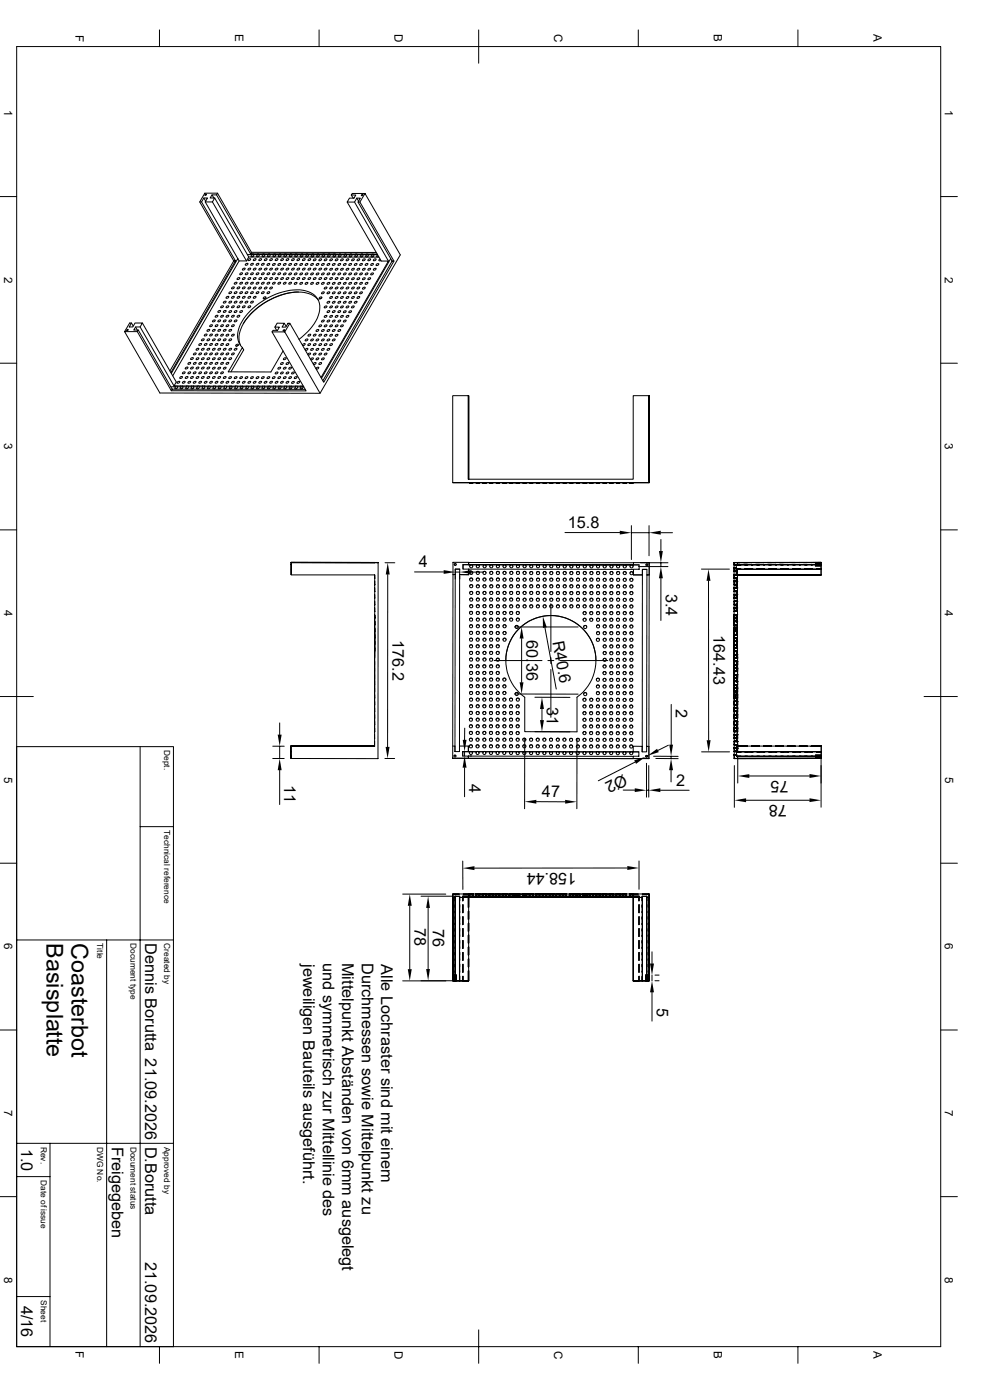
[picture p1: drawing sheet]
<svg xmlns="http://www.w3.org/2000/svg" width="297mm" height="420mm" viewBox="0 0 297 420" stroke-linecap="round" stroke-linejoin="round" font-family="sans-serif">
<defs><g id="words">
<g font-size="7">
<text x="14" y="283" transform="rotate(90 14 283)">Basisplatte</text>
<text x="21.5" y="283" transform="rotate(90 21.5 283)">Coasterbot</text>
</g>
<g font-size="4.9">
<text x="170.2" y="158.3">15.8</text>
<text x="125.6" y="170.2">4</text>
<text x="199.5" y="178.2" transform="rotate(90 199.5 178.2)">3.4</text>
<text x="117.6" y="191.9" transform="rotate(90 117.6 191.9)">176.2</text>
<text x="213.8" y="190.5" transform="rotate(90 213.8 190.5)">164.43</text>
<text x="157.8" y="192.1" transform="rotate(90 157.8 192.1)">60.36</text>
<text x="165.6" y="192.4" transform="rotate(80 165.6 192.4)">R40.6</text>
<text x="163.9" y="212" transform="rotate(90 163.9 212)">31</text>
<text x="202.6" y="212.6" transform="rotate(90 202.6 212.6)">2</text>
<text x="186.9" y="232.1" transform="rotate(153 186.9 232.1)">Ø2</text>
<text x="85.2" y="235.4" transform="rotate(90 85.2 235.4)">11</text>
<text x="140.6" y="235.1" transform="rotate(90 140.6 235.1)">4</text>
<text x="162.4" y="239.1">47</text>
<text x="202.7" y="235.7">2</text>
<text x="236.3" y="234.3" transform="rotate(-180 236.3 234.3)">75</text>
<text x="235.8" y="241.5" transform="rotate(-180 235.8 241.5)">78</text>
<text x="172.8" y="261.9" transform="rotate(-180 172.8 261.9)">158.44</text>
<text x="124.2" y="278.5" transform="rotate(90 124.2 278.5)">78</text>
<text x="129.8" y="278.8" transform="rotate(90 129.8 278.8)">76</text>
<text x="43.5" y="283" transform="rotate(90 43.5 283)">Dennis Borutta 21.09.2026</text>
<text x="90.8" y="289.2" transform="rotate(90 90.8 289.2)">jeweiligen Bauteils ausgeführt.</text>
<text x="96.7" y="288.9" transform="rotate(90 96.7 288.9)">und symmetrisch zur Mittellinie des</text>
<text x="102.6" y="288.8" transform="rotate(90 102.6 288.8)">Mittelpunkt Abständen von 6mm ausgelegt</text>
<text x="108.4" y="288.8" transform="rotate(90 108.4 288.8)">Durchmessen sowie Mittelpunkt zu</text>
<text x="114.3" y="289.2" transform="rotate(90 114.3 289.2)">Alle Lochraster sind mit einem</text>
<text x="196.9" y="302.4" transform="rotate(90 196.9 302.4)">5</text>
<text x="6.3" y="344.5" transform="rotate(90 6.3 344.5)">1.0</text>
<text x="33.5" y="344" transform="rotate(90 33.5 344)">Freigegeben</text>
<text x="43.5" y="344" transform="rotate(90 43.5 344)">D.Borutta</text>
<text x="43.5" y="378.5" transform="rotate(90 43.5 378.5)">21.09.2026</text>
<text x="6.3" y="391.7" transform="rotate(90 6.3 391.7)">4/16</text>
</g>
<g font-size="3.5">
<text x="22.6" y="10.4" transform="rotate(90 22.6 10.4)">F</text>
<text x="70.5" y="10.3" transform="rotate(90 70.5 10.3)">E</text>
<text x="118.3" y="10.2" transform="rotate(90 118.3 10.2)">D</text>
<text x="166.1" y="10.2" transform="rotate(90 166.1 10.2)">C</text>
<text x="214" y="10.3" transform="rotate(90 214 10.3)">B</text>
<text x="261.8" y="10.3" transform="rotate(90 261.8 10.3)">A</text>
<text x="1.2" y="33" transform="rotate(90 1.2 33)">1</text>
<text x="283.2" y="33" transform="rotate(90 283.2 33)">1</text>
<text x="1.2" y="83" transform="rotate(90 1.2 83)">2</text>
<text x="283.2" y="83" transform="rotate(90 283.2 83)">2</text>
<text x="1.2" y="133" transform="rotate(90 1.2 133)">3</text>
<text x="283.2" y="133" transform="rotate(90 283.2 133)">3</text>
<text x="1.2" y="183" transform="rotate(90 1.2 183)">4</text>
<text x="283.2" y="183" transform="rotate(90 283.2 183)">4</text>
<text x="1.3" y="233" transform="rotate(90 1.3 233)">5</text>
<text x="283.3" y="233" transform="rotate(90 283.3 233)">5</text>
<text x="1.2" y="283" transform="rotate(90 1.2 283)">6</text>
<text x="283.2" y="283" transform="rotate(90 283.2 283)">6</text>
<text x="1.2" y="333" transform="rotate(90 1.2 333)">7</text>
<text x="283.2" y="333" transform="rotate(90 283.2 333)">7</text>
<text x="1.2" y="383" transform="rotate(90 1.2 383)">8</text>
<text x="283.2" y="383" transform="rotate(90 283.2 383)">8</text>
<text x="22.6" y="405.4" transform="rotate(90 22.6 405.4)">F</text>
<text x="70.5" y="405.3" transform="rotate(90 70.5 405.3)">E</text>
<text x="118.3" y="405.2" transform="rotate(90 118.3 405.2)">D</text>
<text x="166.1" y="405.2" transform="rotate(90 166.1 405.2)">C</text>
<text x="214" y="405.3" transform="rotate(90 214 405.3)">B</text>
<text x="261.8" y="405.3" transform="rotate(90 261.8 405.3)">A</text>
</g>
<g font-size="2.5">
<text x="49.2" y="225" transform="rotate(90 49.2 225)">Dept.</text>
<text x="49.2" y="249" transform="rotate(90 49.2 249)">Technical reference</text>
<text x="29.2" y="283" transform="rotate(90 29.2 283)">Title</text>
<text x="39.2" y="283" transform="rotate(90 39.2 283)">Document type</text>
<text x="49.2" y="283" transform="rotate(90 49.2 283)">Created by</text>
<text x="12.2" y="344" transform="rotate(90 12.2 344)">Rev.</text>
<text x="29.2" y="344" transform="rotate(90 29.2 344)">DWG No.</text>
<text x="39.2" y="344" transform="rotate(90 39.2 344)">Document status</text>
<text x="49.2" y="344" transform="rotate(90 49.2 344)">Approved by</text>
<text x="12.2" y="354" transform="rotate(90 12.2 354)">Date of issue</text>
<text x="12.2" y="390" transform="rotate(90 12.2 390)">Sheet</text>
</g>
</g></defs>
<g fill="none" stroke="#000" stroke-width=".3">
<path d="M5 14h276.9v390h-276.9zM47.8 9v5M95.6 9v5M143.5 9v10M191.3 9v5M239.1 9v5M0 59h5M61.1 59.4l.5 .9M63.5 58.5l.6 .9M64.3 59.4l10.2 17.7M64.9 58.5l10.2 17.7 .3-.5M65.2 58l-.3 .5h-1.4l-.5 .9h1.3l-.6 1.2"/>
<path d="M105.3 58.5l.5 .9M106.9 59.4l.6 1M109.4 58h-3.8l-.3 .5h1.3l-.5 .9h-1.4l-.6 1.2h2.2l.6-1.2h1.1l-.7 1.2h.6M281.9 59h5M59.9 60.6h.5l.7-1.2h1.1l-.7 1.2h2.2M60.4 60.6l10.2 17.7M61.5 60.6l10.2 17.7M63.7 60.6l10.2 17.7M70.1 78.3h.5l-19.4 33.5M71.3 77.6l-19.9 34.4M73.6 79.2l.6-.2a.42 .42 0 0 1-.2 .5 .42 .42 0 0 1-.5-.1zM74.4 77.9l.6-.3a.42 .42 0 0 1-.2 .5 .42 .42 0 0 1-.5-.1z"/>
<path d="M75.1 76.2h.5l.1 .2h-1.6M75.2 79.2l.6-.2a.42 .42 0 0 1-.2 .5 .42 .42 0 0 1-.5-.1zM75.6 76.2h.3M75.7 76.4l-.5 .4a.45 .45 0 0 0 .6 .1 .45 .45 0 0 0 .2-.5M75.9 76.2h1.3l.1 .2h-1.3zM75.9 76.9l-.2 .1M76 77.9l.6-.3a.42 .42 0 0 1-.1 .5 .42 .42 0 0 1-.6-.1zM76.8 79.2l.7-.2a.42 .42 0 0 1-.2 .5 .42 .42 0 0 1-.5-.1zM77.2 76.2h.3M77.3 76.4l-.4 .4a.45 .45 0 0 0 .5 .1 .45 .45 0 0 0 .2-.5M77.5 76.2h1.3l.2 .2h-1.4zM77.6 76.9l-.3 .1"/>
<path d="M77.6 77.9l.7-.3a.42 .42 0 0 1-.2 .5 .42 .42 0 0 1-.5-.1zM78.4 79.2l.7-.2a.42 .42 0 0 1-.2 .5 .42 .42 0 0 1-.5-.1zM78.8 76.2h.3M79 76.4l-.5 .4a.45 .45 0 0 0 .6 .1 .45 .45 0 0 0 .2-.5M79.1 76.2h1.4l.1 .2h-1.3zM79.2 76.9l-.2 .1M79.3 77.9l.6-.3a.42 .42 0 0 1-.1 .5 .42 .42 0 0 1-.6-.1zM80.1 79.3l.6-.3a.42 .42 0 0 1-.1 .6 .42 .42 0 0 1-.6-.1zM80.5 76.2h.3M80.6 76.4l-.5 .4a.45 .45 0 0 0 .6 .1 .45 .45 0 0 0 .2-.5M80.8 76.2h1.3l.2 .2h-1.4zM80.9 76.9l-.3 .1"/>
<path d="M80.9 77.9l.6-.3a.42 .42 0 0 1-.1 .5 .42 .42 0 0 1-.6-.1zM81.7 79.3l.7-.3a.42 .42 0 0 1-.2 .6 .42 .42 0 0 1-.5-.1zM82.1 76.2h.3M82.3 76.4l-.5 .4a.45 .45 0 0 0 .5 .1 .45 .45 0 0 0 .3-.5M82.5 76.9l-.3 .1M82.5 76.4h1.4M82.5 76.4l-.1-.2h1.3l.2 .2M82.6 77.9l.6-.3a.42 .42 0 0 1-.2 .5 .42 .42 0 0 1-.5-.1zM83.4 79.3l.6-.3a.42 .42 0 0 1-.2 .6 .42 .42 0 0 1-.5-.1zM83.7 76.2h.3M83.9 76.4l-.5 .4a.45 .45 0 0 0 .5 .1 .45 .45 0 0 0 .3-.5M84.1 76.9l-.2 .1"/>
<path d="M84.2 76.4l-.2-.2h1.4l.1 .2M84.2 76.4h1.3M84.2 77.9l.6-.3a.42 .42 0 0 1-.1 .5 .42 .42 0 0 1-.6-.1zM85 79.3l.6-.3a.42 .42 0 0 1-.1 .6 .42 .42 0 0 1-.6-.1zM85.4 76.2h.3M85.5 76.4l-.5 .4a.45 .45 0 0 0 .6 .1 .45 .45 0 0 0 .2-.5M85.7 76.9l-.2 .2M85.8 76.4h1.4M85.8 76.4l-.1-.2h1.3l.2 .2M85.8 77.9l.6-.3a.42 .42 0 0 1-.1 .5 .42 .42 0 0 1-.6-.1zM86.6 79.3l.6-.3a.42 .42 0 0 1-.1 .6 .42 .42 0 0 1-.6-.1zM87 76.2h.3"/>
<path d="M87.2 76.4l-.5 .4a.45 .45 0 0 0 .5 .1 .45 .45 0 0 0 .3-.5M87.4 76.9l-.3 .2M87.5 76.4h1.3M87.5 76.4l-.2-.2h1.3l.2 .2M87.5 77.9l.6-.3a.42 .42 0 0 1-.2 .5 .42 .42 0 0 1-.5-.1zM88.3 79.3l.6-.3a.42 .42 0 0 1-.2 .6 .42 .42 0 0 1-.5-.1zM88.6 76.2h.3M88.8 76.4l-.5 .4a.45 .45 0 0 0 .6 .1 .45 .45 0 0 0 .2-.5M89 76.9l-.2 .2M89.1 77.9l.6-.3a.42 .42 0 0 1-.2 .5 .42 .42 0 0 1-.5-.1zM89.1 76.4h1.3M89.1 76.4l-.2-.2h1.4l.1 .2"/>
<path d="M89.9 79.3l.7-.3a.42 .42 0 0 1-.2 .6 .42 .42 0 0 1-.6-.1zM90.3 76.2h.3M90.4 76.5l-.4 .4a.45 .45 0 0 0 .5 .1 .45 .45 0 0 0 .2-.5M90.6 76.9l-.2 .2M90.7 76.4h1.4M90.7 76.4l-.1-.2h1.3l.2 .2M90.7 77.9l.7-.3a.42 .42 0 0 1-.2 .5 .42 .42 0 0 1-.6-.1zM91.5 79.3l.7-.3a.42 .42 0 0 1-.2 .6 .42 .42 0 0 1-.6-.1zM91.9 76.2h.3M92.1 76.5l-.5 .4a.45 .45 0 0 0 .6 .1 .45 .45 0 0 0 .2-.5M92.3 76.9l-.3 .2M92.4 76.4h1.3"/>
<path d="M92.4 76.4l-.2-.2h1.4l.1 .2M92.4 77.9l.6-.3a.42 .42 0 0 1-.2 .5 .42 .42 0 0 1-.5-.1zM93.2 79.3l.6-.3a.42 .42 0 0 1-.2 .6 .42 .42 0 0 1-.5-.1zM93.6 76.2h.3M93.7 76.5l-.5 .4a.45 .45 0 0 0 .6 .1 .45 .45 0 0 0 .2-.5M93.9 76.9l-.2 .2M94 76.4h1.3M94 77.9l.6-.3a.42 .42 0 0 1-.2 .6 .42 .42 0 0 1-.5-.1zM94 76.4l-.1-.2h1.3l.1 .2M94.8 79.3l.7-.3a.42 .42 0 0 1-.2 .6 .42 .42 0 0 1-.6-.1zM95.2 76.2h.3M95.3 76.5l-.4 .4a.45 .45 0 0 0 .5 .1 .45 .45 0 0 0 .2-.5"/>
<path d="M95.5 76.9l-.2 .2M95.6 77.9l.7-.3a.42 .42 0 0 1-.2 .6 .42 .42 0 0 1-.6-.1zM95.6 76.4h1.3M95.6 76.4l-.1-.2h1.3l.1 .2M96.4 79.3l.7-.3a.42 .42 0 0 1-.2 .6 .42 .42 0 0 1-.5-.1zM96.8 76.2h.3M96.9 76.5l-.4 .4a.45 .45 0 0 0 .5 .1 .45 .45 0 0 0 .2-.5M97.2 76.9l-.3 .2M97.2 77.9l.7-.3a.42 .42 0 0 1-.2 .6 .42 .42 0 0 1-.5-.1zM97.2 76.4h1.4M97.2 76.4l-.1-.2h1.4l.1 .2M98.1 79.3l.6-.3a.42 .42 0 0 1-.1 .6 .42 .42 0 0 1-.6-.1z"/>
<path d="M98.5 76.2h.3M98.6 76.5l-.5 .4a.45 .45 0 0 0 .6 .1 .45 .45 0 0 0 .2-.5M98.8 76.9l-.2 .2M98.9 76.4h1.3M98.9 76.4l-.1-.2h1.3l.1 .2M98.9 77.9l.6-.3a.42 .42 0 0 1-.1 .6 .42 .42 0 0 1-.6-.1zM99.7 79.3l.6-.3a.42 .42 0 0 1-.1 .6 .42 .42 0 0 1-.6-.1zM100.1 76.2h.3M100.2 76.5l-.4 .4a.45 .45 0 0 0 .5 .1 .45 .45 0 0 0 .2-.5M100.5 76.9l-.3 .2M100.5 76.4h1.4M100.5 77.9l.7-.3a.42 .42 0 0 1-.2 .6 .42 .42 0 0 1-.5-.1z"/>
<path d="M101.3 79.3l.7-.3a.42 .42 0 0 1-.2 .6 .42 .42 0 0 1-.5-.1zM101.7 76.2h-1.3l.1 .2M101.7 76.2h.3M101.7 76.2l.2 .2M101.9 76.5l-.5 .4a.45 .45 0 0 0 .5 .1 .45 .45 0 0 0 .3-.5M102 76.2h1.4M102 76.2l.2 .2M102.1 76.9l-.2 .2M102.2 76.4h1.3M102.2 77.9l.6-.3a.42 .42 0 0 1-.2 .6 .42 .42 0 0 1-.5-.1zM103 79.3l.6-.3a.42 .42 0 0 1-.1 .6 .42 .42 0 0 1-.6-.1zM103.4 76.2h.3"/>
<path d="M103.4 76.2l.1 .2M103.5 76.5l-.5 .4a.45 .45 0 0 0 .6 .1 .45 .45 0 0 0 .2-.5M103.7 76.2h1.3M103.7 76.2l.1 .2M103.7 76.9l-.2 .2M103.8 76.4h1.3M103.8 77.9l.6-.3a.42 .42 0 0 1-.1 .6 .42 .42 0 0 1-.6-.1zM104.1 60.6l10.2 17.7h2.1l-20.2 34.9M104.6 79.3l.6-.3a.42 .42 0 0 1-.1 .6 .42 .42 0 0 1-.6-.1zM105 76.2h.3M105 76.2l.1 .2M105.1 76.5l-.5 .4a.45 .45 0 0 0 .6 .1 .45 .45 0 0 0 .2-.5"/>
<path d="M105.3 76.2h1.3M105.3 76.2l.1 .2M105.4 76.9l-.3 .2M105.4 76.4h1.4M105.5 77.9l.6-.3a.42 .42 0 0 1-.2 .6 .42 .42 0 0 1-.5-.1zM106.3 60.6l10.1 17.7M106.3 79.3l.6-.3a.42 .42 0 0 1-.2 .6 .42 .42 0 0 1-.5-.1zM106.6 76.2h.3M106.6 76.2l.2 .2M106.8 76.5l-.5 .4a.45 .45 0 0 0 .5 .1 .45 .45 0 0 0 .3-.5M106.9 76.2h1.4M106.9 76.2l.2 .2"/>
<path d="M107 76.9l-.2 .2M107.1 77.9l.6-.3a.42 .42 0 0 1-.2 .6 .42 .42 0 0 1-.5-.1zM107.1 76.4h1.3M107.3 60.6l10.2 17.7h.6M107.9 79.3l.6-.3a.42 .42 0 0 1-.2 .6 .42 .42 0 0 1-.5-.1zM108.3 76.2h.3M108.3 76.2l.1 .2M108.4 76.5l-.4 .4a.45 .45 0 0 0 .5 .1 .45 .45 0 0 0 .2-.5M108.6 76.2h1.3l.1 .2M108.6 76.2l.1 .2M108.6 76.9l-.2 .2M108.7 76.4h1.3"/>
<path d="M108.7 77.9l.6-.3a.42 .42 0 0 1-.1 .6 .42 .42 0 0 1-.6-.1zM109.5 79.3l.7-.3a.42 .42 0 0 1-.2 .6 .42 .42 0 0 1-.6-.1zM109.9 76.2h.3M110 76.5l-.4 .4a.45 .45 0 0 0 .5 .1 .45 .45 0 0 0 .2-.5M110.3 76.9l-.3 .2M110.3 76.4h1.4M110.3 76.4l-.1-.2h1.3l.2 .2M110.3 77.9l.7-.3a.42 .42 0 0 1-.2 .6 .42 .42 0 0 1-.6-.1zM111.2 79.3l.6-.3a.42 .42 0 0 1-.2 .6 .42 .42 0 0 1-.5-.1zM111.5 76.2h.3M111.7 76.5l-.5 .4a.45 .45 0 0 0 .6 .1 .45 .45 0 0 0 .2-.5M111.9 76.9l-.3 .2"/>
<path d="M112 76.4h1.2M112 77.9l.6-.3a.42 .42 0 0 1-.2 .6 .42 .42 0 0 1-.5-.1zM112.7 75.7h-37.3l-10.2-17.7h-3.8l-1.5 2.6 10.2 17.7-19.2 33M112.8 79.3l.6-.2a.42 .42 0 0 1-.2 .5 .42 .42 0 0 1-.5-.1zM113 76.2h-1.2l.2 .2M113.2 76.5l-.3 .5h.6l-.2 .1M113.6 77.1h-39.1l-.6 1.2h-2.2l-19.9 34.4M113.9 77.7l-.4 .4h.6M117.1 77.6l-20.7 35.9M117.5 78.3l-20.7 35.9M39.4 96.9l.5 .9M40.6 98.1l.5 .9"/>
<path d="M41.1 99.5l.3-.5 10.2 17.8M41.4 99h-1.3l.5-.9h1.4l.7-1.2h-2.2l-.7 1.2h-1.1l.7-1.2h-.5l-1.6 2.6M42 98.1l10.2 17.7M42.7 96.9l10.1 17.7-.6 1.2h.3l.2 .2M62.1 99.1l.6-.3a.42 .42 0 0 1-.1 .5 .42 .42 0 0 1-.6-.1zM62.9 97.7l.6-.3a.42 .42 0 0 1-.1 .5 .42 .42 0 0 1-.6-.1zM63.8 96.2l.6-.2a.42 .42 0 0 1-.2 .5 .42 .42 0 0 1-.5-.1zM63.8 99.1l.6-.3a.42 .42 0 0 1-.2 .5 .42 .42 0 0 1-.5-.1zM64.6 94.8l.6-.2a.42 .42 0 0 1-.2 .5 .42 .42 0 0 1-.5-.1zM64.6 97.7l.6-.3a.42 .42 0 0 1-.2 .5 .42 .42 0 0 1-.5-.1zM65.4 93.4l.6-.3a.42 .42 0 0 1-.2 .6 .42 .42 0 0 1-.5-.1zM65.4 96.2l.6-.2a.42 .42 0 0 1-.2 .5 .42 .42 0 0 1-.5-.1z"/>
<path d="M65.4 99.1l.6-.3a.42 .42 0 0 1-.2 .5 .42 .42 0 0 1-.5-.1zM66.2 92l.6-.3a.42 .42 0 0 1-.1 .6 .42 .42 0 0 1-.6-.1zM66.2 94.8l.6-.2a.42 .42 0 0 1-.1 .5 .42 .42 0 0 1-.6-.1zM66.2 97.7l.6-.3a.42 .42 0 0 1-.1 .5 .42 .42 0 0 1-.6-.1zM67 90.6l.6-.3a.42 .42 0 0 1-.1 .6 .42 .42 0 0 1-.6-.1zM67 93.4l.6-.3a.42 .42 0 0 1-.1 .6 .42 .42 0 0 1-.6-.1zM67 96.2l.6-.2a.42 .42 0 0 1-.1 .5 .42 .42 0 0 1-.6-.1zM67 99.1l.6-.3a.42 .42 0 0 1-.1 .5 .42 .42 0 0 1-.6-.1zM67.8 89.2l.7-.3a.42 .42 0 0 1-.2 .5 .42 .42 0 0 1-.6-.1zM67.8 92l.7-.3a.42 .42 0 0 1-.2 .6 .42 .42 0 0 1-.6-.1zM67.8 94.8l.7-.2a.42 .42 0 0 1-.2 .5 .42 .42 0 0 1-.6-.1zM67.8 97.7l.7-.3a.42 .42 0 0 1-.2 .5 .42 .42 0 0 1-.6-.1z"/>
<path d="M68.7 87.8l.6-.3a.42 .42 0 0 1-.2 .5 .42 .42 0 0 1-.5-.1zM68.7 90.6l.6-.3a.42 .42 0 0 1-.2 .6 .42 .42 0 0 1-.5-.1zM68.7 93.4l.6-.2a.42 .42 0 0 1-.2 .5 .42 .42 0 0 1-.5-.1zM68.7 96.2l.6-.2a.42 .42 0 0 1-.2 .5 .42 .42 0 0 1-.5-.1zM68.7 99.1l.6-.3a.42 .42 0 0 1-.2 .5 .42 .42 0 0 1-.5-.1zM69.5 86.3l.6-.2a.42 .42 0 0 1-.2 .5 .42 .42 0 0 1-.5-.1zM69.5 89.2l.6-.3a.42 .42 0 0 1-.2 .5 .42 .42 0 0 1-.5-.1zM69.5 92l.6-.3a.42 .42 0 0 1-.2 .6 .42 .42 0 0 1-.5-.1zM69.5 94.8l.6-.2a.42 .42 0 0 1-.2 .5 .42 .42 0 0 1-.5-.1zM69.5 97.7l.6-.3a.42 .42 0 0 1-.2 .5 .42 .42 0 0 1-.5-.1zM70.3 84.9l.6-.2a.42 .42 0 0 1-.2 .5 .42 .42 0 0 1-.5-.1zM70.3 87.8l.6-.3a.42 .42 0 0 1-.2 .5 .42 .42 0 0 1-.5-.1z"/>
<path d="M70.3 90.6l.6-.3a.42 .42 0 0 1-.2 .6 .42 .42 0 0 1-.5-.1zM70.3 93.4l.6-.2a.42 .42 0 0 1-.2 .5 .42 .42 0 0 1-.5-.1zM70.3 96.2l.6-.2a.42 .42 0 0 1-.2 .5 .42 .42 0 0 1-.5-.1zM71.1 83.5l.7-.2a.42 .42 0 0 1-.2 .5 .42 .42 0 0 1-.6-.1zM71.1 86.3l.7-.2a.42 .42 0 0 1-.2 .5 .42 .42 0 0 1-.6-.1zM71.1 89.2l.7-.3a.42 .42 0 0 1-.2 .5 .42 .42 0 0 1-.6-.1zM71.1 92l.7-.3a.42 .42 0 0 1-.2 .6 .42 .42 0 0 1-.6-.1zM71.1 94.8l.7-.2a.42 .42 0 0 1-.2 .5 .42 .42 0 0 1-.6-.1zM71.9 82.1l.7-.3a.42 .42 0 0 1-.2 .6 .42 .42 0 0 1-.6-.1zM71.9 84.9l.7-.2a.42 .42 0 0 1-.2 .5 .42 .42 0 0 1-.6-.1zM71.9 87.8l.7-.3a.42 .42 0 0 1-.2 .5 .42 .42 0 0 1-.6-.1zM71.9 90.6l.7-.3a.42 .42 0 0 1-.2 .6 .42 .42 0 0 1-.6-.1z"/>
<path d="M71.9 93.4l.7-.2a.42 .42 0 0 1-.2 .5 .42 .42 0 0 1-.6-.1zM72.7 80.7l.7-.3a.42 .42 0 0 1-.2 .6 .42 .42 0 0 1-.6-.1zM72.7 83.5l.7-.2a.42 .42 0 0 1-.2 .5 .42 .42 0 0 1-.6-.1zM72.7 86.3l.7-.2a.42 .42 0 0 1-.2 .5 .42 .42 0 0 1-.6-.1zM72.7 89.2l.7-.3a.42 .42 0 0 1-.2 .5 .42 .42 0 0 1-.6-.1zM72.7 92l.7-.3a.42 .42 0 0 1-.2 .6 .42 .42 0 0 1-.6-.1zM73.5 87.8l.7-.3a.42 .42 0 0 1-.2 .5 .42 .42 0 0 1-.6-.1zM73.5 90.6l.7-.3a.42 .42 0 0 1-.2 .6 .42 .42 0 0 1-.6-.1zM73.6 82.1l.6-.3a.42 .42 0 0 1-.2 .6 .42 .42 0 0 1-.5-.1zM73.6 84.9l.6-.2a.42 .42 0 0 1-.2 .5 .42 .42 0 0 1-.5-.1zM74.4 80.7l.6-.3a.42 .42 0 0 1-.2 .6 .42 .42 0 0 1-.5-.1zM74.4 83.5l.6-.2a.42 .42 0 0 1-.2 .5 .42 .42 0 0 1-.5-.1z"/>
<path d="M74.4 86.4l.6-.3a.42 .42 0 0 1-.2 .5 .42 .42 0 0 1-.5-.1zM74.4 89.2l.6-.3a.42 .42 0 0 1-.2 .5 .42 .42 0 0 1-.5-.1zM74.4 92l.6-.3a.42 .42 0 0 1-.2 .6 .42 .42 0 0 1-.5-.1zM75.2 82.1l.6-.3a.42 .42 0 0 1-.2 .6 .42 .42 0 0 1-.5-.1zM75.2 84.9l.6-.2a.42 .42 0 0 1-.2 .5 .42 .42 0 0 1-.5-.1zM75.2 87.8l.6-.3a.42 .42 0 0 1-.2 .5 .42 .42 0 0 1-.5-.1zM75.2 90.6l.6-.3a.42 .42 0 0 1-.2 .6 .42 .42 0 0 1-.5-.1zM76 80.7l.6-.3a.42 .42 0 0 1-.1 .6 .42 .42 0 0 1-.6-.1zM76 83.5l.6-.2a.42 .42 0 0 1-.1 .5 .42 .42 0 0 1-.6-.1zM76 86.4l.6-.3a.42 .42 0 0 1-.1 .5 .42 .42 0 0 1-.6-.1zM76 89.2l.6-.3a.42 .42 0 0 1-.1 .5 .42 .42 0 0 1-.6-.1zM76.8 82.1l.7-.3a.42 .42 0 0 1-.2 .6 .42 .42 0 0 1-.5-.1z"/>
<path d="M76.8 84.9l.7-.2a.42 .42 0 0 1-.2 .5 .42 .42 0 0 1-.5-.1zM76.8 87.8l.7-.3a.42 .42 0 0 1-.2 .5 .42 .42 0 0 1-.5-.1zM77.6 80.7l.7-.3a.42 .42 0 0 1-.2 .6 .42 .42 0 0 1-.5-.1zM77.6 83.5l.7-.2a.42 .42 0 0 1-.2 .5 .42 .42 0 0 1-.5-.1zM77.6 86.4l.7-.3a.42 .42 0 0 1-.2 .5 .42 .42 0 0 1-.5-.1zM78.4 82.1l.7-.3a.42 .42 0 0 1-.2 .6 .42 .42 0 0 1-.5-.1zM78.4 84.9l.7-.2a.42 .42 0 0 1-.2 .5 .42 .42 0 0 1-.5-.1zM78.4 87.8l.7-.3a.42 .42 0 0 1-.2 .5 .42 .42 0 0 1-.5-.1zM79 89.3l.6-.3a.42 .42 0 0 1-.2 .6 .42 .42 0 0 1-.5-.1zM79.3 80.7l.6-.3a.42 .42 0 0 1-.1 .6 .42 .42 0 0 1-.6-.1zM79.3 83.5l.6-.2a.42 .42 0 0 1-.1 .5 .42 .42 0 0 1-.6-.1zM79.3 86.4l.6-.3a.42 .42 0 0 1-.1 .5 .42 .42 0 0 1-.6-.1z"/>
<path d="M79.7 89.4l-.6 .3M80.1 82.1l.6-.3a.42 .42 0 0 1-.1 .6 .42 .42 0 0 1-.6-.1zM80.1 84.9l.6-.2a.42 .42 0 0 1-.1 .5 .42 .42 0 0 1-.6-.1zM80.1 87.8l.6-.3a.42 .42 0 0 1-.1 .5 .42 .42 0 0 1-.6-.1zM80.9 80.7l.6-.3a.42 .42 0 0 1-.1 .6 .42 .42 0 0 1-.6-.1zM80.9 83.5l.6-.2a.42 .42 0 0 1-.1 .5 .42 .42 0 0 1-.6-.1zM80.9 86.4l.6-.3a.42 .42 0 0 1-.1 .5 .42 .42 0 0 1-.6-.1zM81.7 82.1l.7-.3a.42 .42 0 0 1-.2 .6 .42 .42 0 0 1-.5-.1zM81.7 84.9l.7-.2a.42 .42 0 0 1-.2 .5 .42 .42 0 0 1-.5-.1zM82.4 98.1l.5 1M82.6 80.7l.6-.3a.42 .42 0 0 1-.2 .6 .42 .42 0 0 1-.5-.1zM82.6 83.5l.6-.2a.42 .42 0 0 1-.2 .5 .42 .42 0 0 1-.5-.1z"/>
<path d="M83.4 82.1l.6-.3a.42 .42 0 0 1-.2 .6 .42 .42 0 0 1-.5-.1zM83.4 84.9l.6-.2a.42 .42 0 0 1-.2 .5 .42 .42 0 0 1-.5-.1zM84.2 80.7l.6-.3a.42 .42 0 0 1-.1 .6 .42 .42 0 0 1-.6-.1zM84.2 83.5l.6-.2a.42 .42 0 0 1-.1 .5 .42 .42 0 0 1-.6-.1zM85 82.1l.6-.2a.42 .42 0 0 1-.1 .5 .42 .42 0 0 1-.6-.1zM85 84.9l.6-.2a.42 .42 0 0 1-.1 .5 .42 .42 0 0 1-.6-.1zM85.2 97l.6 .9M85.3 99.6h-3.8l10.2 17.7-40.3-.1-10.3-17.7h-3.8l10.6 18.4 48 .1 24.1-41.5-10.6-18.5-1.5 2.6 10.2 17.7-21.1 36.4-10.1-17.7-1.6 2.6 10.6 18.4M85.8 80.7l.6-.3a.42 .42 0 0 1-.1 .6 .42 .42 0 0 1-.6-.1zM85.8 83.5l.6-.2a.42 .42 0 0 1-.1 .5 .42 .42 0 0 1-.6-.1zM86.6 82.1l.6-.2a.42 .42 0 0 1-.1 .5 .42 .42 0 0 1-.6-.1zM86.6 84.9l.6-.2a.42 .42 0 0 1-.1 .5 .42 .42 0 0 1-.6-.1z"/>
<path d="M86.9 97h-.6l-.7 1.1h-1.1l.7-1.1-2.1-.1-.7 1.2h1.3l-.5 1h-1.4l-.3 .5M87.5 80.7l.6-.3a.42 .42 0 0 1-.2 .6 .42 .42 0 0 1-.5-.1zM87.5 83.5l.6-.2a.42 .42 0 0 1-.2 .5 .42 .42 0 0 1-.5-.1zM88.3 82.1l.6-.2a.42 .42 0 0 1-.2 .5 .42 .42 0 0 1-.5-.1zM88.3 85l.6-.3a.42 .42 0 0 1-.2 .5 .42 .42 0 0 1-.5-.1zM89.1 80.7l.6-.3a.42 .42 0 0 1-.2 .6 .42 .42 0 0 1-.5-.1zM89.1 83.5l.6-.2a.42 .42 0 0 1-.2 .5 .42 .42 0 0 1-.5-.1zM89.5 87.6a21.3 21.3 0 0 0-16.6 9.5M89.9 82.1l.7-.2a.42 .42 0 0 1-.2 .5 .42 .42 0 0 1-.6-.1zM89.9 85l.7-.3a.42 .42 0 0 1-.2 .5 .42 .42 0 0 1-.6-.1zM90.7 80.7l.7-.3a.42 .42 0 0 1-.2 .6 .42 .42 0 0 1-.6-.1zM90.7 83.5l.7-.2a.42 .42 0 0 1-.2 .5 .42 .42 0 0 1-.6-.1z"/>
<path d="M91.5 82.1l.7-.2a.42 .42 0 0 1-.2 .5 .42 .42 0 0 1-.6-.1zM91.5 85l.7-.3a.42 .42 0 0 1-.2 .5 .42 .42 0 0 1-.6-.1zM92.4 80.7l.6-.3a.42 .42 0 0 1-.2 .6 .42 .42 0 0 1-.5-.1zM92.4 83.5l.6-.2a.42 .42 0 0 1-.2 .5 .42 .42 0 0 1-.5-.1zM93.2 82.1l.6-.2a.42 .42 0 0 1-.2 .5 .42 .42 0 0 1-.5-.1zM93.2 85l.6-.3a.42 .42 0 0 1-.2 .5 .42 .42 0 0 1-.5-.1zM94 80.7l.6-.3a.42 .42 0 0 1-.2 .6 .42 .42 0 0 1-.5-.1zM94 83.5l.6-.2a.42 .42 0 0 1-.2 .5 .42 .42 0 0 1-.5-.1zM94.8 99.1l.6-.3a.42 .42 0 0 1-.2 .6 .42 .42 0 0 1-.5-.1zM94.8 82.1l.7-.2a.42 .42 0 0 1-.2 .5 .42 .42 0 0 1-.6-.1zM94.8 85l.7-.3a.42 .42 0 0 1-.2 .5 .42 .42 0 0 1-.6-.1zM95.5 90.1a8.2 8.2 0 0 0-8.3-2.3 21 21 0 0 0-14.6 9.9 6.7 6.7 0 0 0-.5 5.8"/>
<path d="M95.6 80.7l.7-.3a.42 .42 0 0 1-.2 .6 .42 .42 0 0 1-.6-.1zM95.6 83.5l.7-.2a.42 .42 0 0 1-.2 .5 .42 .42 0 0 1-.6-.1zM95.6 97.7l.7-.2a.42 .42 0 0 1-.2 .5 .42 .42 0 0 1-.6-.1zM95.7 89.3l.7-.2a.42 .42 0 0 1-.2 .5 .42 .42 0 0 1-.6-.1zM96.4 82.1l.7-.2a.42 .42 0 0 1-.2 .5 .42 .42 0 0 1-.5-.1zM96.4 85l.7-.3a.42 .42 0 0 1-.2 .5 .42 .42 0 0 1-.5-.1zM96.4 87.8l.7-.3a.42 .42 0 0 1-.2 .6 .42 .42 0 0 1-.5-.1zM96.4 96.3l.7-.3a.42 .42 0 0 1-.2 .5 .42 .42 0 0 1-.5-.1zM96.4 99.1l.7-.3a.42 .42 0 0 1-.2 .6 .42 .42 0 0 1-.5-.1zM96.4 89.4l-.6 .3M97.2 80.7l.7-.3a.42 .42 0 0 1-.2 .6 .42 .42 0 0 1-.5-.1zM97.2 83.5l.7-.2a.42 .42 0 0 1-.2 .5 .42 .42 0 0 1-.5-.1z"/>
<path d="M97.2 86.4l.7-.3a.42 .42 0 0 1-.2 .5 .42 .42 0 0 1-.5-.1zM97.2 92l.7-.2a.42 .42 0 0 1-.2 .5 .42 .42 0 0 1-.5-.1zM97.2 94.9l.7-.3a.42 .42 0 0 1-.2 .5 .42 .42 0 0 1-.5-.1zM97.2 97.7l.7-.2a.42 .42 0 0 1-.2 .5 .42 .42 0 0 1-.5-.1zM98.1 82.1l.6-.2a.42 .42 0 0 1-.1 .5 .42 .42 0 0 1-.6-.1zM98.1 85l.6-.3a.42 .42 0 0 1-.1 .5 .42 .42 0 0 1-.6-.1zM98.1 87.8l.6-.3a.42 .42 0 0 1-.1 .6 .42 .42 0 0 1-.6-.1zM98.1 90.6l.6-.2a.42 .42 0 0 1-.1 .5 .42 .42 0 0 1-.6-.1zM98.1 93.4l.6-.2a.42 .42 0 0 1-.1 .5 .42 .42 0 0 1-.6-.1zM98.1 96.3l.6-.3a.42 .42 0 0 1-.1 .5 .42 .42 0 0 1-.6-.1zM98.1 99.1l.6-.3a.42 .42 0 0 1-.1 .6 .42 .42 0 0 1-.6-.1zM98.9 80.7l.6-.2a.42 .42 0 0 1-.1 .5 .42 .42 0 0 1-.6-.1z"/>
<path d="M98.9 83.5l.6-.2a.42 .42 0 0 1-.1 .5 .42 .42 0 0 1-.6-.1zM98.9 86.4l.6-.3a.42 .42 0 0 1-.1 .5 .42 .42 0 0 1-.6-.1zM98.9 89.2l.6-.3a.42 .42 0 0 1-.1 .6 .42 .42 0 0 1-.6-.1zM98.9 92l.6-.2a.42 .42 0 0 1-.1 .5 .42 .42 0 0 1-.6-.1zM98.9 94.9l.6-.3a.42 .42 0 0 1-.1 .5 .42 .42 0 0 1-.6-.1zM98.9 97.7l.6-.2a.42 .42 0 0 1-.1 .5 .42 .42 0 0 1-.6-.1zM99.7 82.1l.6-.2a.42 .42 0 0 1-.1 .5 .42 .42 0 0 1-.6-.1zM99.7 85l.6-.3a.42 .42 0 0 1-.1 .5 .42 .42 0 0 1-.6-.1zM99.7 87.8l.6-.3a.42 .42 0 0 1-.1 .6 .42 .42 0 0 1-.6-.1zM99.7 90.6l.6-.2a.42 .42 0 0 1-.1 .5 .42 .42 0 0 1-.6-.1zM99.7 93.4l.6-.2a.42 .42 0 0 1-.1 .5 .42 .42 0 0 1-.6-.1zM99.7 96.3l.6-.3a.42 .42 0 0 1-.1 .5 .42 .42 0 0 1-.6-.1z"/>
<path d="M99.7 99.1l.6-.3a.42 .42 0 0 1-.1 .6 .42 .42 0 0 1-.6-.1zM100.5 80.7l.7-.2a.42 .42 0 0 1-.2 .5 .42 .42 0 0 1-.5-.1zM100.5 83.5l.7-.2a.42 .42 0 0 1-.2 .5 .42 .42 0 0 1-.5-.1zM100.5 86.4l.7-.3a.42 .42 0 0 1-.2 .5 .42 .42 0 0 1-.5-.1zM100.5 89.2l.7-.3a.42 .42 0 0 1-.2 .6 .42 .42 0 0 1-.5-.1zM100.5 92l.7-.2a.42 .42 0 0 1-.2 .5 .42 .42 0 0 1-.5-.1zM100.5 94.9l.7-.3a.42 .42 0 0 1-.2 .5 .42 .42 0 0 1-.5-.1zM100.5 97.7l.7-.2a.42 .42 0 0 1-.2 .5 .42 .42 0 0 1-.5-.1zM101.3 82.1l.7-.2a.42 .42 0 0 1-.2 .5 .42 .42 0 0 1-.5-.1zM101.3 85l.7-.3a.42 .42 0 0 1-.2 .5 .42 .42 0 0 1-.5-.1zM101.3 87.8l.7-.3a.42 .42 0 0 1-.2 .6 .42 .42 0 0 1-.5-.1zM101.3 90.6l.7-.2a.42 .42 0 0 1-.2 .5 .42 .42 0 0 1-.5-.1z"/>
<path d="M101.3 93.4l.7-.2a.42 .42 0 0 1-.2 .5 .42 .42 0 0 1-.5-.1zM101.3 96.3l.7-.3a.42 .42 0 0 1-.2 .5 .42 .42 0 0 1-.5-.1zM101.3 99.1l.7-.3a.42 .42 0 0 1-.2 .6 .42 .42 0 0 1-.5-.1zM102.2 80.7l.6-.2a.42 .42 0 0 1-.2 .5 .42 .42 0 0 1-.5-.1zM102.2 83.5l.6-.2a.42 .42 0 0 1-.2 .5 .42 .42 0 0 1-.5-.1zM102.2 86.4l.6-.3a.42 .42 0 0 1-.2 .5 .42 .42 0 0 1-.5-.1zM102.2 89.2l.6-.3a.42 .42 0 0 1-.2 .6 .42 .42 0 0 1-.5-.1zM102.2 92l.6-.2a.42 .42 0 0 1-.2 .5 .42 .42 0 0 1-.5-.1zM102.2 94.9l.6-.3a.42 .42 0 0 1-.2 .5 .42 .42 0 0 1-.5-.1zM102.2 97.7l.6-.2a.42 .42 0 0 1-.2 .5 .42 .42 0 0 1-.5-.1zM103 82.1l.6-.2a.42 .42 0 0 1-.1 .5 .42 .42 0 0 1-.6-.1zM103 85l.6-.3a.42 .42 0 0 1-.1 .5 .42 .42 0 0 1-.6-.1z"/>
<path d="M103 87.8l.6-.3a.42 .42 0 0 1-.1 .6 .42 .42 0 0 1-.6-.1zM103 90.6l.6-.2a.42 .42 0 0 1-.1 .5 .42 .42 0 0 1-.6-.1zM103 93.5l.6-.3a.42 .42 0 0 1-.1 .6 .42 .42 0 0 1-.6-.2zM103 96.3l.6-.3a.42 .42 0 0 1-.1 .5 .42 .42 0 0 1-.6-.1zM103.8 80.7l.6-.2a.42 .42 0 0 1-.1 .5 .42 .42 0 0 1-.6-.1zM103.8 83.6l.6-.3a.42 .42 0 0 1-.1 .5 .42 .42 0 0 1-.6-.1zM103.8 86.4l.6-.3a.42 .42 0 0 1-.1 .5 .42 .42 0 0 1-.6-.1zM103.8 89.2l.6-.3a.42 .42 0 0 1-.1 .6 .42 .42 0 0 1-.6-.1zM103.8 92l.6-.2a.42 .42 0 0 1-.1 .5 .42 .42 0 0 1-.6-.1zM103.8 94.9l.6-.3a.42 .42 0 0 1-.1 .5 .42 .42 0 0 1-.6-.1zM104.6 82.1l.6-.2a.42 .42 0 0 1-.1 .5 .42 .42 0 0 1-.6-.1zM104.6 85l.6-.3a.42 .42 0 0 1-.1 .5 .42 .42 0 0 1-.6-.1z"/>
<path d="M104.6 87.8l.6-.3a.42 .42 0 0 1-.1 .6 .42 .42 0 0 1-.6-.1zM104.6 90.6l.6-.2a.42 .42 0 0 1-.1 .5 .42 .42 0 0 1-.6-.1zM104.6 93.5l.6-.3a.42 .42 0 0 1-.1 .6 .42 .42 0 0 1-.6-.2zM105.4 92l.6-.2a.42 .42 0 0 1-.1 .5 .42 .42 0 0 1-.6-.1zM105.5 80.7l.6-.2a.42 .42 0 0 1-.2 .5 .42 .42 0 0 1-.5-.1zM105.5 83.6l.6-.3a.42 .42 0 0 1-.2 .5 .42 .42 0 0 1-.5-.1zM105.5 86.4l.6-.3a.42 .42 0 0 1-.2 .5 .42 .42 0 0 1-.5-.1zM105.5 89.2l.6-.3a.42 .42 0 0 1-.2 .6 .42 .42 0 0 1-.5-.1zM106.3 82.1l.6-.2a.42 .42 0 0 1-.2 .5 .42 .42 0 0 1-.5-.1zM106.3 85l.6-.3a.42 .42 0 0 1-.2 .5 .42 .42 0 0 1-.5-.1zM106.3 87.8l.6-.3a.42 .42 0 0 1-.2 .6 .42 .42 0 0 1-.5-.1zM106.3 90.6l.6-.2a.42 .42 0 0 1-.2 .5 .42 .42 0 0 1-.5-.1z"/>
<path d="M107.1 80.7l.6-.2a.42 .42 0 0 1-.2 .5 .42 .42 0 0 1-.5-.1zM107.1 83.6l.6-.3a.42 .42 0 0 1-.2 .5 .42 .42 0 0 1-.5-.1zM107.1 86.4l.6-.3a.42 .42 0 0 1-.2 .5 .42 .42 0 0 1-.5-.1zM107.1 89.2l.6-.3a.42 .42 0 0 1-.2 .6 .42 .42 0 0 1-.5-.1zM107.9 82.1l.6-.2a.42 .42 0 0 1-.2 .5 .42 .42 0 0 1-.5-.1zM107.9 85l.6-.3a.42 .42 0 0 1-.2 .5 .42 .42 0 0 1-.5-.1zM107.9 87.8l.6-.3a.42 .42 0 0 1-.2 .6 .42 .42 0 0 1-.5-.1zM108.7 80.7l.6-.2a.42 .42 0 0 1-.1 .5 .42 .42 0 0 1-.6-.1zM108.7 83.6l.6-.3a.42 .42 0 0 1-.1 .5 .42 .42 0 0 1-.6-.1zM108.7 86.4l.6-.3a.42 .42 0 0 1-.1 .6 .42 .42 0 0 1-.6-.1zM109.5 82.1l.7-.2a.42 .42 0 0 1-.2 .5 .42 .42 0 0 1-.6-.1zM109.5 85l.7-.3a.42 .42 0 0 1-.2 .5 .42 .42 0 0 1-.6-.1z"/>
<path d="M110.3 80.7l.7-.2a.42 .42 0 0 1-.2 .5 .42 .42 0 0 1-.6-.1zM110.3 83.6l.7-.3a.42 .42 0 0 1-.2 .5 .42 .42 0 0 1-.6-.1zM111.2 82.1l.6-.2a.42 .42 0 0 1-.2 .5 .42 .42 0 0 1-.5-.1zM112 80.7l.6-.2a.42 .42 0 0 1-.2 .5 .42 .42 0 0 1-.5-.1zM0 109h5M51.2 116h1.5M52.5 115.8h.5M52.7 116l-.3 .4a.46 .46 0 0 0 .5 .1 .46 .46 0 0 0 .3-.5M53 116.5l-.2 .2M53.1 114.6l.7-.2a.42 .42 0 0 1-.2 .5 .42 .42 0 0 1-.6-.1zM53.2 116h1.1M53.2 116l-.2-.2h1.2l.1 .2"/>
<path d="M53.9 113.2l.7-.3a.42 .42 0 0 1-.2 .6 .42 .42 0 0 1-.6-.1zM54.2 115.8h.5M54.3 116.1l-.3 .4a.46 .46 0 0 0 .5 .1 .46 .46 0 0 0 .3-.5M54.7 116.5l-.3 .2M54.7 115.8h1.1l.2 .2h-1.2zM54.7 111.8l.7-.3a.42 .42 0 0 1-.2 .6 .42 .42 0 0 1-.5-.1zM54.7 114.6l.7-.2a.42 .42 0 0 1-.2 .5 .42 .42 0 0 1-.5-.1zM55.6 110.4l.6-.3a.42 .42 0 0 1-.2 .5 .42 .42 0 0 1-.5-.1zM55.6 113.2l.6-.3a.42 .42 0 0 1-.2 .6 .42 .42 0 0 1-.5-.1zM55.8 115.8h.5M56 116.1l-.4 .4a.46 .46 0 0 0 .6 .1 .46 .46 0 0 0 .2-.5M56.3 116.5l-.3 .2"/>
<path d="M56.4 109l.6-.3a.42 .42 0 0 1-.1 .5 .42 .42 0 0 1-.6-.1zM56.4 111.8l.6-.3a.42 .42 0 0 1-.1 .6 .42 .42 0 0 1-.6-.1zM56.4 114.6l.6-.2a.42 .42 0 0 1-.1 .5 .42 .42 0 0 1-.6-.1zM56.4 116h1.2M56.4 116l-.1-.2h1.1l.2 .2M57.2 107.5l.6-.2a.42 .42 0 0 1-.1 .5 .42 .42 0 0 1-.6-.1zM57.2 110.4l.6-.3a.42 .42 0 0 1-.1 .5 .42 .42 0 0 1-.6-.1zM57.2 113.2l.6-.3a.42 .42 0 0 1-.1 .6 .42 .42 0 0 1-.6-.1zM57.4 115.8h.5M57.6 116.1l-.4 .4a.46 .46 0 0 0 .6 .1 .46 .46 0 0 0 .2-.5M58 116.5l-.3 .2M58 111.8l.6-.3a.42 .42 0 0 1-.1 .6 .42 .42 0 0 1-.6-.1z"/>
<path d="M58 114.6l.6-.2a.42 .42 0 0 1-.1 .5 .42 .42 0 0 1-.6-.1zM58 106.1l.7-.2a.42 .42 0 0 1-.2 .5 .42 .42 0 0 1-.5-.1zM58 109l.7-.3a.42 .42 0 0 1-.2 .5 .42 .42 0 0 1-.5-.1zM58.1 116h1.1M58.1 116l-.1-.2h1.1l.1 .2M58.8 104.7l.7-.2a.42 .42 0 0 1-.2 .5 .42 .42 0 0 1-.5-.1zM58.8 107.6l.7-.3a.42 .42 0 0 1-.2 .5 .42 .42 0 0 1-.5-.1zM58.8 110.4l.7-.3a.42 .42 0 0 1-.2 .5 .42 .42 0 0 1-.5-.1zM58.8 113.2l.7-.3a.42 .42 0 0 1-.2 .6 .42 .42 0 0 1-.5-.1zM59.1 115.8h.5M59.2 116.1l-.3 .4a.46 .46 0 0 0 .5 .1 .46 .46 0 0 0 .3-.5M59.6 116.5l-.3 .2"/>
<path d="M59.6 103.3l.7-.3a.42 .42 0 0 1-.2 .6 .42 .42 0 0 1-.5-.1zM59.6 106.1l.7-.2a.42 .42 0 0 1-.2 .5 .42 .42 0 0 1-.5-.1zM59.6 109l.7-.3a.42 .42 0 0 1-.2 .5 .42 .42 0 0 1-.5-.1zM59.6 111.8l.7-.3a.42 .42 0 0 1-.2 .6 .42 .42 0 0 1-.5-.1zM59.6 114.6l.7-.2a.42 .42 0 0 1-.2 .5 .42 .42 0 0 1-.5-.1zM59.7 116h1.2M59.7 116l-.1-.2h1.1l.2 .2M60.5 101.9l.6-.3a.42 .42 0 0 1-.2 .6 .42 .42 0 0 1-.5-.1zM60.5 104.7l.6-.2a.42 .42 0 0 1-.2 .5 .42 .42 0 0 1-.5-.1zM60.5 107.6l.6-.3a.42 .42 0 0 1-.2 .5 .42 .42 0 0 1-.5-.1zM60.5 110.4l.6-.3a.42 .42 0 0 1-.2 .5 .42 .42 0 0 1-.5-.1zM60.5 113.2l.6-.3a.42 .42 0 0 1-.2 .6 .42 .42 0 0 1-.5-.1z"/>
<path d="M60.7 115.8h.5M60.9 116.1l-.4 .4a.46 .46 0 0 0 .6 .1 .46 .46 0 0 0 .2-.5M61.2 116.5l-.2 .2M61.3 100.5l.6-.3a.42 .42 0 0 1-.1 .5 .42 .42 0 0 1-.6-.1zM61.3 103.3l.6-.3a.42 .42 0 0 1-.1 .6 .42 .42 0 0 1-.6-.1zM61.3 106.1l.6-.2a.42 .42 0 0 1-.1 .5 .42 .42 0 0 1-.6-.1zM61.3 109l.6-.3a.42 .42 0 0 1-.1 .5 .42 .42 0 0 1-.6-.1zM61.3 111.8l.6-.3a.42 .42 0 0 1-.1 .6 .42 .42 0 0 1-.6-.1zM61.3 114.6l.6-.2a.42 .42 0 0 1-.1 .5 .42 .42 0 0 1-.6-.1zM61.3 116h1.2M62.1 101.9l.6-.3a.42 .42 0 0 1-.1 .6 .42 .42 0 0 1-.6-.1zM62.1 104.7l.6-.2a.42 .42 0 0 1-.1 .5 .42 .42 0 0 1-.6-.1z"/>
<path d="M62.1 107.6l.6-.3a.42 .42 0 0 1-.1 .5 .42 .42 0 0 1-.6-.1zM62.1 110.4l.6-.3a.42 .42 0 0 1-.1 .5 .42 .42 0 0 1-.6-.1zM62.1 113.2l.6-.3a.42 .42 0 0 1-.1 .6 .42 .42 0 0 1-.6-.1zM62.4 115.8h.4M62.4 115.8l.1 .2M62.4 115.8h-1.2l.1 .2M62.5 116.1l-.4 .4a.46 .46 0 0 0 .6 .1 .46 .46 0 0 0 .2-.5M62.9 116.5l-.3 .2M62.9 100.5l.6-.3a.42 .42 0 0 1-.1 .5 .42 .42 0 0 1-.6-.1zM62.9 103.3l.6-.3a.42 .42 0 0 1-.1 .6 .42 .42 0 0 1-.6-.1zM62.9 106.1l.6-.2a.42 .42 0 0 1-.1 .5 .42 .42 0 0 1-.6-.1zM62.9 109l.6-.3a.42 .42 0 0 1-.1 .5 .42 .42 0 0 1-.6-.1z"/>
<path d="M62.9 111.8l.6-.3a.42 .42 0 0 1-.1 .6 .42 .42 0 0 1-.6-.1zM62.9 114.6l.6-.2a.42 .42 0 0 1-.1 .5 .42 .42 0 0 1-.6-.1zM63.8 101.9l.6-.3a.42 .42 0 0 1-.2 .6 .42 .42 0 0 1-.5-.1zM63.8 104.7l.6-.2a.42 .42 0 0 1-.2 .5 .42 .42 0 0 1-.5-.1zM63.8 107.6l.6-.3a.42 .42 0 0 1-.2 .5 .42 .42 0 0 1-.5-.1zM63.8 110.4l.6-.2a.42 .42 0 0 1-.2 .5 .42 .42 0 0 1-.5-.1zM63.8 113.2l.6-.3a.42 .42 0 0 1-.2 .6 .42 .42 0 0 1-.5-.1zM64 115.8h.5M64 115.8l.1 .2M64 115.8h-1.1l.1 .2h1.1M64.1 116.1l-.3 .4a.46 .46 0 0 0 .5 .1 .46 .46 0 0 0 .3-.5M64.5 116.5l-.3 .2"/>
<path d="M64.5 115.8l.1 .2M64.5 115.8h1.1M64.6 100.5l.6-.3a.42 .42 0 0 1-.2 .6 .42 .42 0 0 1-.5-.1zM64.6 103.3l.6-.3a.42 .42 0 0 1-.2 .6 .42 .42 0 0 1-.5-.1zM64.6 106.1l.6-.2a.42 .42 0 0 1-.2 .5 .42 .42 0 0 1-.5-.1zM64.6 109l.6-.3a.42 .42 0 0 1-.2 .5 .42 .42 0 0 1-.5-.1zM64.6 111.8l.6-.3a.42 .42 0 0 1-.2 .6 .42 .42 0 0 1-.5-.1zM64.6 114.6l.6-.2a.42 .42 0 0 1-.2 .5 .42 .42 0 0 1-.5-.1zM64.6 116h1.1M65.4 101.9l.6-.3a.42 .42 0 0 1-.2 .6 .42 .42 0 0 1-.5-.1zM65.4 104.7l.6-.2a.42 .42 0 0 1-.2 .5 .42 .42 0 0 1-.5-.1zM65.4 107.6l.6-.3a.42 .42 0 0 1-.2 .5 .42 .42 0 0 1-.5-.1z"/>
<path d="M65.4 110.4l.6-.2a.42 .42 0 0 1-.2 .5 .42 .42 0 0 1-.5-.1zM65.4 113.2l.6-.3a.42 .42 0 0 1-.2 .6 .42 .42 0 0 1-.5-.1zM65.6 115.8h.5M65.6 115.8l.1 .2M65.7 116.1l-.3 .4a.46 .46 0 0 0 .6 .1 .46 .46 0 0 0 .2-.5M66.1 116.5l-.2 .2M66.2 100.5l.6-.3a.42 .42 0 0 1-.1 .6 .42 .42 0 0 1-.6-.1zM66.2 103.3l.6-.3a.42 .42 0 0 1-.1 .6 .42 .42 0 0 1-.6-.1zM66.2 106.1l.6-.2a.42 .42 0 0 1-.1 .5 .42 .42 0 0 1-.6-.1zM66.2 109l.6-.3a.42 .42 0 0 1-.1 .5 .42 .42 0 0 1-.6-.1zM66.2 111.8l.6-.3a.42 .42 0 0 1-.1 .6 .42 .42 0 0 1-.6-.1zM66.2 114.6l.6-.2a.42 .42 0 0 1-.1 .5 .42 .42 0 0 1-.6-.1z"/>
<path d="M66.3 116h1.1M67 101.9l.6-.3a.42 .42 0 0 1-.1 .6 .42 .42 0 0 1-.6-.1zM67 104.7l.6-.2a.42 .42 0 0 1-.1 .5 .42 .42 0 0 1-.6-.1zM67 107.6l.6-.3a.42 .42 0 0 1-.1 .5 .42 .42 0 0 1-.6-.1zM67 110.4l.6-.2a.42 .42 0 0 1-.1 .5 .42 .42 0 0 1-.6-.1zM67 113.2l.6-.3a.42 .42 0 0 1-.1 .6 .42 .42 0 0 1-.6-.1zM67.3 115.8h.4M67.3 115.8l.1 .2M67.3 115.8h-1.2l.2 .2M67.4 116.1l-.3 .4a.46 .46 0 0 0 .5 .1 .46 .46 0 0 0 .3-.5M67.7 116.5l-.2 .2M67.8 100.5l.7-.3a.42 .42 0 0 1-.2 .6 .42 .42 0 0 1-.6-.1z"/>
<path d="M67.8 103.3l.7-.2a.42 .42 0 0 1-.2 .5 .42 .42 0 0 1-.6-.1zM67.8 106.1l.7-.2a.42 .42 0 0 1-.2 .5 .42 .42 0 0 1-.6-.1zM67.8 109l.7-.3a.42 .42 0 0 1-.2 .5 .42 .42 0 0 1-.6-.1zM67.8 114.6l.7-.2a.42 .42 0 0 1-.2 .5 .42 .42 0 0 1-.6-.1zM67.9 116h1.1M67.9 116l-.1-.2h1.1l.1 .2M68.6 113.2l.7-.2a.42 .42 0 0 1-.2 .5 .42 .42 0 0 1-.6-.1zM68.7 101.9l.6-.3a.42 .42 0 0 1-.2 .6 .42 .42 0 0 1-.5-.1zM68.7 104.7l.6-.2a.42 .42 0 0 1-.2 .5 .42 .42 0 0 1-.5-.1zM68.7 107.6l.6-.3a.42 .42 0 0 1-.2 .5 .42 .42 0 0 1-.5-.1zM68.9 115.8h.4M69 116.1l-.3 .4a.46 .46 0 0 0 .6 .1 .46 .46 0 0 0 .2-.5"/>
<path d="M69.4 116.5l-.3 .2M69.5 100.5l.6-.3a.42 .42 0 0 1-.2 .6 .42 .42 0 0 1-.5-.1zM69.5 106.1l.6-.2a.42 .42 0 0 1-.2 .5 .42 .42 0 0 1-.5-.1zM69.5 114.6l.6-.2a.42 .42 0 0 1-.2 .5 .42 .42 0 0 1-.5-.1zM69.5 116h1.2M70.3 104.7l.6-.2a.42 .42 0 0 1-.2 .5 .42 .42 0 0 1-.5-.1zM70.3 113.2l.6-.2a.42 .42 0 0 1-.2 .5 .42 .42 0 0 1-.5-.1zM70.5 115.8h.5M70.5 115.8l.2 .2M70.5 115.8h-1.1l.1 .2M70.7 116.1l-.4 .4a.46 .46 0 0 0 .6 .1 .46 .46 0 0 0 .2-.5M70.7 103.5l.6-.2a.42 .42 0 0 1-.1 .5 .42 .42 0 0 1-.6-.1z"/>
<path d="M71 116.5l-.2 .2M71.1 114.6l.6-.2a.42 .42 0 0 1-.2 .5 .42 .42 0 0 1-.5-.1zM71.5 103.6l-.6 .3M71.9 113.2l.7-.2a.42 .42 0 0 1-.2 .5 .42 .42 0 0 1-.6-.1zM72.2 115.9h.4M72.2 115.8l.1 .2M72.2 115.8h-1.2l.2 .2h1.1M72.3 116.1l-.3 .4a.46 .46 0 0 0 .5 .1 .46 .46 0 0 0 .3-.5M72.6 116.5l-.2 .2M72.6 115.8l.2 .2h1.2M72.6 115.8h1.2M72.7 114.6l.7-.2a.42 .42 0 0 1-.2 .5 .42 .42 0 0 1-.6-.1z"/>
<path d="M73 104.9l-.4-.6-4.2 7.2 12.8 .1 3.6-6.3M73 105l-3.8 6.5M73 104.9v.1M73.5 113.2l.7-.2a.42 .42 0 0 1-.2 .5 .42 .42 0 0 1-.6-.1zM73.8 115.9h.5M73.8 115.8l.2 .2M74 116.1l-.4 .4a.46 .46 0 0 0 .6 .1 .46 .46 0 0 0 .2-.5M74.3 116.5l-.3 .2M74.4 114.6l.6-.2a.42 .42 0 0 1-.2 .5 .42 .42 0 0 1-.5-.1zM74.4 116h1.2M75.2 113.2l.6-.2a.42 .42 0 0 1-.2 .5 .42 .42 0 0 1-.5-.1zM75.4 115.9h.5"/>
<path d="M75.4 115.8l.2 .2M75.4 115.8h-1.1l.1 .2M75.6 116.1l-.4 .4a.46 .46 0 0 0 .6 .1 .46 .46 0 0 0 .2-.5M75.9 116.5l-.2 .2M76 114.6l.6-.2a.42 .42 0 0 1-.1 .5 .42 .42 0 0 1-.6-.1zM76.1 116.1h1.1M76.8 113.2l.7-.2a.42 .42 0 0 1-.2 .5 .42 .42 0 0 1-.5-.1zM77.1 115.9h.5M77.1 115.8l.1 .3M77.1 115.8h-1.2l.2 .3M77.2 116.1l-.3 .4a.46 .46 0 0 0 .5 .1 .46 .46 0 0 0 .3-.5M77.6 116.5l-.3 .2"/>
<path d="M77.6 115.8l.1 .3M77.6 115.8h1.1M77.6 114.6l.7-.2a.42 .42 0 0 1-.2 .5 .42 .42 0 0 1-.5-.1zM77.7 116.1h1.1M78.4 113.2l.7-.2a.42 .42 0 0 1-.2 .5 .42 .42 0 0 1-.5-.1zM78.7 115.9h.5M78.7 115.8l.1 .3M78.8 116.1l-.3 .4a.46 .46 0 0 0 .5 .1 .46 .46 0 0 0 .3-.5M79.2 116.5l-.2 .2M79.2 115.8l.1 .3h1.2M79.2 115.8h1.1M79.2 114.6l.7-.2a.42 .42 0 0 1-.2 .5 .42 .42 0 0 1-.5-.1z"/>
<path d="M80.1 113.2l.6-.2a.42 .42 0 0 1-.1 .5 .42 .42 0 0 1-.6-.1zM80.3 115.9h.5M80.3 115.8l.2 .3M80.5 116.1l-.4 .4a.46 .46 0 0 0 .6 .1 .46 .46 0 0 0 .2-.5M80.8 116.5l-.2 .2M80.8 115.8l.2 .3h1.1M80.8 115.8h1.2M80.9 114.6l.6-.2a.42 .42 0 0 1-.1 .5 .42 .42 0 0 1-.6-.1zM81.7 113.2l.6-.2a.42 .42 0 0 1-.1 .5 .42 .42 0 0 1-.6-.1zM82 115.9h.4M82 115.8l.1 .3M82.1 116.1l-.3 .4a.46 .46 0 0 0 .5 .1 .46 .46 0 0 0 .3-.5"/>
<path d="M82.5 116.5l-.3 .2M82.6 111.8l.6-.2a.42 .42 0 0 1-.2 .5 .42 .42 0 0 1-.5-.1zM82.6 114.6l.6-.2a.42 .42 0 0 1-.2 .5 .42 .42 0 0 1-.5-.1zM82.6 116.1h1.1M83.4 110.4l.6-.2a.42 .42 0 0 1-.2 .5 .42 .42 0 0 1-.5-.1zM83.4 113.2l.6-.2a.42 .42 0 0 1-.2 .5 .42 .42 0 0 1-.5-.1zM83.6 115.9h.5M83.6 115.8l.1 .3M83.6 115.8h-1.1l.1 .3M83.7 116.1l-.3 .4a.46 .46 0 0 0 .5 .1 .46 .46 0 0 0 .3-.5M84.1 116.5l-.2 .2M84.2 109l.6-.2a.42 .42 0 0 1-.2 .5 .42 .42 0 0 1-.5-.1z"/>
<path d="M84.2 111.8l.6-.2a.42 .42 0 0 1-.2 .5 .42 .42 0 0 1-.5-.1zM84.2 114.6l.6-.2a.42 .42 0 0 1-.2 .5 .42 .42 0 0 1-.5-.1zM84.2 116.1h1.2M85 107.6l.6-.3a.42 .42 0 0 1-.1 .5 .42 .42 0 0 1-.6-.1zM85 110.4l.6-.2a.42 .42 0 0 1-.1 .5 .42 .42 0 0 1-.6-.1zM85 113.2l.6-.2a.42 .42 0 0 1-.1 .5 .42 .42 0 0 1-.6-.1zM85.3 115.9h.4M85.3 115.8l.1 .3M85.3 115.8h-1.2l.1 .3M85.4 116.1l-.4 .4a.46 .46 0 0 0 .6 .1 .46 .46 0 0 0 .3-.5M85.7 116.5l-.2 .2M85.7 115.8l.2 .3"/>
<path d="M85.7 115.8h1.2M85.8 109l.6-.2a.42 .42 0 0 1-.1 .5 .42 .42 0 0 1-.6-.1zM85.8 111.8l.6-.2a.42 .42 0 0 1-.1 .5 .42 .42 0 0 1-.6-.1zM85.8 114.6l.6-.2a.42 .42 0 0 1-.1 .5 .42 .42 0 0 1-.6-.1zM86.6 110.4l.6-.2a.42 .42 0 0 1-.1 .5 .42 .42 0 0 1-.6-.1zM86.6 113.2l.6-.2a.42 .42 0 0 1-.1 .5 .42 .42 0 0 1-.6-.1zM86.9 115.9h.4M86.9 115.8l.1 .3h-1.1M87 116.1l-.3 .4a.46 .46 0 0 0 .5 .1 .46 .46 0 0 0 .3-.5M87.4 116.5l-.3 .2M87.4 115.8l.1 .3h1.1l-.1-.3M87.4 115.8h1.1"/>
<path d="M87.5 111.8l.6-.2a.42 .42 0 0 1-.2 .5 .42 .42 0 0 1-.5-.1zM87.5 114.7l.6-.3a.42 .42 0 0 1-.2 .6 .42 .42 0 0 1-.5-.1zM88.3 113.2l.6-.2a.42 .42 0 0 1-.2 .5 .42 .42 0 0 1-.5-.1zM88.5 115.9h.5M88.6 116.1l-.3 .4a.46 .46 0 0 0 .6 .1 .46 .46 0 0 0 .2-.5M89 116.5l-.3 .2M89 115.8l.2 .3h1.1l-.1-.3M89 115.8h1.2M89.1 114.7l.6-.3a.42 .42 0 0 1-.2 .6 .42 .42 0 0 1-.5-.1zM89.6 101.8a15 15 0 0 0 6.2-8.7 5.2 5.2 0 0 0-5-6 20.1 20.1 0 0 0-16.5 6.9 9.2 9.2 0 0 0-2.8 8.6l1.1 1.7M90.1 115.9h.5M90.3 116.1l-.3 .4a.46 .46 0 0 0 .5 .1 .46 .46 0 0 0 .3-.5"/>
<path d="M90.6 116.5l-.2 .2M90.6 103.5l.6-.5 .3 .2-.2 .3-.5 .2M90.9 115.8h-.3l.2 .3h.3M91.4 104.9l.6-.4 .3 .1-.2 .4-.5 .1M91.4 116.8h-39.8l-.2 .4M91.5 101.9l.7-.2a.42 .42 0 0 1-.2 .5 .42 .42 0 0 1-.6-.1zM92.2 106.3l.4-.3h.5l-.2 .4-.5 .1M92.3 103.3l.7-.2a.42 .42 0 0 1-.2 .5 .42 .42 0 0 1-.6-.1zM92.4 100.5l.6-.3a.42 .42 0 0 1-.2 .6 .42 .42 0 0 1-.5-.1zM93.1 107.7l.4-.3h.4l-.2 .4-.5 .1M93.2 101.9l.6-.2a.42 .42 0 0 1-.2 .5 .42 .42 0 0 1-.5-.1zM93.2 104.8l.6-.3a.42 .42 0 0 1-.2 .6 .42 .42 0 0 1-.5-.2z"/>
<path d="M93.9 109.2l.4-.4h.4l-.2 .4-.5 .1M94 100.5l.6-.3a.42 .42 0 0 1-.2 .6 .42 .42 0 0 1-.5-.1zM94 103.3l.6-.2a.42 .42 0 0 1-.2 .5 .42 .42 0 0 1-.5-.1zM94 106.2l.6-.3a.42 .42 0 0 1-.2 .6 .42 .42 0 0 1-.5-.2zM94.7 110.6l.4-.4h.4l-.2 .4-.5 .1M94.8 101.9l.6-.2a.42 .42 0 0 1-.2 .5 .42 .42 0 0 1-.5-.1zM94.8 104.8l.6-.3a.42 .42 0 0 1-.2 .6 .42 .42 0 0 1-.5-.2zM94.8 107.6l.6-.2a.42 .42 0 0 1-.2 .5 .42 .42 0 0 1-.5-.1zM95.6 100.5l.7-.3a.42 .42 0 0 1-.2 .6 .42 .42 0 0 1-.6-.1zM95.6 103.3l.7-.2a.42 .42 0 0 1-.2 .5 .42 .42 0 0 1-.6-.1zM95.6 106.2l.7-.3a.42 .42 0 0 1-.2 .6 .42 .42 0 0 1-.6-.2zM95.6 109l.7-.2a.42 .42 0 0 1-.2 .5 .42 .42 0 0 1-.6-.1z"/>
<path d="M96.4 101.9l.7-.2a.42 .42 0 0 1-.2 .5 .42 .42 0 0 1-.5-.1zM96.4 104.8l.7-.3a.42 .42 0 0 1-.2 .6 .42 .42 0 0 1-.5-.2zM96.4 107.6l.7-.2a.42 .42 0 0 1-.2 .5 .42 .42 0 0 1-.5-.1zM97.2 100.5l.7-.2a.42 .42 0 0 1-.2 .5 .42 .42 0 0 1-.5-.1zM97.2 103.3l.7-.2a.42 .42 0 0 1-.2 .5 .42 .42 0 0 1-.5-.1zM97.2 106.2l.7-.3a.42 .42 0 0 1-.2 .6 .42 .42 0 0 1-.5-.2zM98.1 101.9l.6-.2a.42 .42 0 0 1-.1 .5 .42 .42 0 0 1-.6-.1zM98.1 104.8l.6-.3a.42 .42 0 0 1-.1 .6 .42 .42 0 0 1-.6-.2zM98.9 100.5l.6-.2a.42 .42 0 0 1-.1 .5 .42 .42 0 0 1-.6-.1zM98.9 103.3l.6-.2a.42 .42 0 0 1-.1 .5 .42 .42 0 0 1-.6-.1zM99.7 101.9l.6-.2a.42 .42 0 0 1-.1 .5 .42 .42 0 0 1-.6-.1zM100.5 100.5l.7-.2a.42 .42 0 0 1-.2 .5 .42 .42 0 0 1-.5-.1z"/>
<path d="M140.4 118.7v25.1zM140.4 118.7v25.1M140.4 118.7l.1 25.1M140.5 118.7v25.1zM194.5 118.7h-4.7v25.1h-49.4v-25.1h-4.7v26.1M194.5 118.7h.1M281.9 109h5M0 159h5M135.7 144.8h58.9zM140.6 144.8h1zM140.7 144.8h1zM140.7 144.8h.9z"/>
<path d="M142.6 144.8h1zM142.7 144.8h1zM142.7 144.8h.9zM144.7 144.8h1zM144.7 144.8h1h-1h1h-1h1h-1h1h-.5M144.7 144.8h.5M144.7 144.8h1h-1h1h-.5M146.6 144.8h1.1zM146.7 144.8h1zM148.6 144.8h1zM148.7 144.8h1zM148.7 144.8h.9z"/>
<path d="M150.7 144.8h1zM150.7 144.8h.9zM150.7 144.8h1h-1h1h-1h1h-1h1h-.5M150.7 144.8h.5M150.7 144.8h1h-1h1h-1h1h-.5M151.6 144.8h27.1zM152.7 144.8h1zM154.2 144.8h1.3zM154.6 144.8h1.1zM154.7 144.8h1zM156.6 144.8h1zM156.7 144.8h1z"/>
<path d="M157.3 144.8h.1M158.7 144.8h.9zM158.7 144.8h1zM158.8 144.8h.9zM160.7 144.8h1zM160.7 144.8h1.1zM162.6 144.8h1.1zM162.7 144.8h1zM164.7 144.8h1zM166.7 144.8h1zM166.8 144.8h.9zM168.7 144.8h1z"/>
<path d="M168.7 144.8h1.1zM169.3 159.8h16.5M170.6 144.8h1.1zM170.7 144.8h1zM172.7 144.8h1zM174.7 144.8h1zM174.7 144.8h1.3zM174.8 144.8h.9zM174.8 144.8h1.3zM176.7 144.8h1zM176.7 144.8h1.1zM178.6 144.8h1.1z"/>
<path d="M178.7 144.8h1zM178.7 144.8h1h-1h1h-1h1h-1h1h-.5M178.7 144.8h.5M178.7 144.8h1h-.5M180.7 144.8h1zM180.8 144.8h.9zM182.7 144.8h1zM182.8 144.8h1zM182.8 144.8h.9zM184.7 144.8h1zM184.7 144.8h1h-1h1h-1h1h-1h1h-.5M184.7 144.8h.5"/>
<path d="M184.7 144.8h1h-1h1h-.5M184.7 144.8h1.1zM186.7 144.8h1zM188.7 144.8h1zM188.8 144.8h.9zM189.2 157.7v10.2M189.2 159.8h5.3M194.5 144.8v-26.1l.1 26.1M194.5 157.7v9M198 159.8h3.5M281.9 159h5M87.2 168.8l26.1-.1v58.9l-26.1-.1v-3.6h25.1v-51.4h-25.1v-3.7h26.1"/>
<path d="M87.2 168.7l.1 3.7M87.2 169.4h.1M87.2 170.7h.1M112.3 175.4h.1M112.3 179.4h.1M112.3 177.4h.1M112.3 173.4h.1M112.3 168.7v.1M112.3 172.5v.9M112.3 174.4v1M112.3 176.4v1M112.3 178.4v1.1"/>
<path d="M115.4 168.8h2.9M116.2 172.3v51.8M124.2 171.6h8.8M136.1 169.4l.3-.3 .3 .3M136.4 172.8v.9M136.4 171.6h1.4M137.8 172.4h.1M137.8 172.8v.9M137.8 170.7h-1.4l.1 1.7M138.8 170.7v-1.3h2.3h-.6v-.7v.7h-1.7v1.3h1.7v1.7M138.8 169.4h.1M140.5 172.4h-2.7v-1.7h-1.4v1.7h-.6h.6v53.1"/>
<path d="M140.5 172.4h.1M140.5 170.7h.1M140.8 169.9a.47 .47 0 0 1 .4-.5 .47 .47 0 0 1 .5 .5M140.8 171.9a.47 .47 0 0 1 .4-.5 .47 .47 0 0 1 .5 .5M140.8 173.9a.47 .47 0 0 1 .4-.5 .47 .47 0 0 1 .5 .5M140.8 175.9a.47 .47 0 0 1 .4-.5 .47 .47 0 0 1 .5 .5M140.8 177.9a.47 .47 0 0 1 .4-.5 .47 .47 0 0 1 .5 .5M140.8 179.9a.47 .47 0 0 1 .4-.5 .47 .47 0 0 1 .5 .5M141.3 171.6h3.5M141.4 169.4h1.7M142.7 169.9a.47 .47 0 0 1 .5-.5 .47 .47 0 0 1 .5 .5M142.7 171.9a.47 .47 0 0 1 .5-.5 .47 .47 0 0 1 .5 .5"/>
<path d="M142.7 173.9a.47 .47 0 0 1 .5-.5 .47 .47 0 0 1 .5 .5M142.7 175.9a.47 .47 0 0 1 .5-.5 .47 .47 0 0 1 .5 .5M142.7 177.9a.47 .47 0 0 1 .5-.5 .47 .47 0 0 1 .5 .5M142.7 179.9a.47 .47 0 0 1 .5-.5 .47 .47 0 0 1 .5 .5M143.4 169.4h1.7M144.7 171.9a.47 .47 0 0 1 .5-.5 .47 .47 0 0 1 .5 .5M144.7 173.9a.47 .47 0 0 1 .5-.5 .47 .47 0 0 1 .5 .5M144.7 175.9a.47 .47 0 0 1 .5-.5 .47 .47 0 0 1 .5 .5M144.7 177.9a.47 .47 0 0 1 .5-.5 .47 .47 0 0 1 .5 .5M144.7 179.9a.47 .47 0 0 1 .5-.5 .47 .47 0 0 1 .5 .5M144.8 169.9a.47 .47 0 0 1 .4-.5 .47 .47 0 0 1 .5 .5M145.4 169.4h1.7"/>
<path d="M146.7 179.9a.47 .47 0 0 1 .5-.5 .47 .47 0 0 1 .5 .5M146.8 169.9a.47 .47 0 0 1 .4-.5 .47 .47 0 0 1 .5 .5M146.8 171.9a.47 .47 0 0 1 .4-.5 .47 .47 0 0 1 .5 .5M146.8 173.9a.47 .47 0 0 1 .4-.5 .47 .47 0 0 1 .5 .5M146.8 175.9a.47 .47 0 0 1 .4-.5 .47 .47 0 0 1 .5 .5M146.8 177.9a.47 .47 0 0 1 .4-.5 .47 .47 0 0 1 .5 .5M147.4 169.4h1.7M148.8 169.9a.47 .47 0 0 1 .4-.5 .47 .47 0 0 1 .5 .5M148.8 171.9a.47 .47 0 0 1 .4-.5 .47 .47 0 0 1 .5 .5M148.8 173.9a.47 .47 0 0 1 .4-.5 .47 .47 0 0 1 .5 .5M148.8 175.9a.47 .47 0 0 1 .4-.5 .47 .47 0 0 1 .5 .5M148.8 177.9a.47 .47 0 0 1 .4-.5 .47 .47 0 0 1 .5 .5"/>
<path d="M148.8 179.9a.47 .47 0 0 1 .4-.5 .47 .47 0 0 1 .5 .5M149.4 169.4h1.7M150.7 169.9a.47 .47 0 0 1 .5-.5 .47 .47 0 0 1 .5 .5M150.7 171.9a.47 .47 0 0 1 .5-.5 .47 .47 0 0 1 .5 .5M150.7 173.9a.47 .47 0 0 1 .5-.5 .47 .47 0 0 1 .5 .5M150.7 175.9a.47 .47 0 0 1 .5-.5 .47 .47 0 0 1 .5 .5M150.7 177.9a.47 .47 0 0 1 .5-.5 .47 .47 0 0 1 .5 .5M150.7 179.9a.47 .47 0 0 1 .5-.5 .47 .47 0 0 1 .5 .5M151.4 169.4h1.7M152.7 173.9a.47 .47 0 0 1 .5-.5 .47 .47 0 0 1 .5 .5M152.7 175.9a.47 .47 0 0 1 .5-.5 .47 .47 0 0 1 .5 .5M152.7 177.9a.47 .47 0 0 1 .5-.5 .47 .47 0 0 1 .5 .5"/>
<path d="M152.7 179.9a.47 .47 0 0 1 .5-.5 .47 .47 0 0 1 .5 .5M152.8 169.9a.47 .47 0 0 1 .4-.5 .47 .47 0 0 1 .5 .5M152.8 171.9a.47 .47 0 0 1 .4-.5 .47 .47 0 0 1 .5 .5M153.4 169.4h1.7M154.8 169.9a.47 .47 0 0 1 .4-.5 .47 .47 0 0 1 .5 .5M154.8 171.9a.47 .47 0 0 1 .4-.5 .47 .47 0 0 1 .5 .5M154.8 173.9a.47 .47 0 0 1 .4-.5 .47 .47 0 0 1 .5 .5M154.8 175.9a.47 .47 0 0 1 .4-.5 .47 .47 0 0 1 .5 .5M154.8 177.9a.47 .47 0 0 1 .4-.5 .47 .47 0 0 1 .5 .5M154.8 179.9a.47 .47 0 0 1 .4-.5 .47 .47 0 0 1 .5 .5M155.4 169.4h1.7M156.8 169.9a.47 .47 0 0 1 .4-.5 .47 .47 0 0 1 .5 .5"/>
<path d="M156.8 171.9a.47 .47 0 0 1 .4-.5 .47 .47 0 0 1 .5 .5M156.8 173.9a.47 .47 0 0 1 .4-.5 .47 .47 0 0 1 .5 .5M156.8 175.9a.47 .47 0 0 1 .4-.5 .47 .47 0 0 1 .5 .5M156.8 177.9a.47 .47 0 0 1 .4-.5 .47 .47 0 0 1 .5 .5M156.8 179.9a.47 .47 0 0 1 .4-.4 .47 .47 0 0 1 .5 .4M157.4 169.4h1.7M158.8 169.9a.47 .47 0 0 1 .4-.5 .47 .47 0 0 1 .5 .5M158.8 171.9a.47 .47 0 0 1 .4-.4 .47 .47 0 0 1 .5 .4M158.8 173.9a.47 .47 0 0 1 .4-.5 .47 .47 0 0 1 .5 .5M158.8 175.9a.47 .47 0 0 1 .4-.5 .47 .47 0 0 1 .5 .5M158.8 177.9a.47 .47 0 0 1 .4-.5 .47 .47 0 0 1 .5 .5M158.8 179.9a.47 .47 0 0 1 .4-.4 .47 .47 0 0 1 .5 .4"/>
<path d="M159.4 169.4h1.7M160.7 177.9a.47 .47 0 0 1 .5-.5 .47 .47 0 0 1 .5 .5M160.7 179.9a.47 .47 0 0 1 .5-.4 .47 .47 0 0 1 .5 .4M160.8 169.9a.47 .47 0 0 1 .4-.5 .47 .47 0 0 1 .5 .5M160.8 171.9a.47 .47 0 0 1 .4-.4 .47 .47 0 0 1 .5 .4M160.8 173.9a.47 .47 0 0 1 .4-.5 .47 .47 0 0 1 .5 .5M160.8 175.9a.47 .47 0 0 1 .4-.5 .47 .47 0 0 1 .5 .5M161.4 169.4h1.7M162.8 169.9a.47 .47 0 0 1 .4-.5 .47 .47 0 0 1 .5 .5M162.8 171.9a.47 .47 0 0 1 .4-.4 .47 .47 0 0 1 .5 .4M162.8 173.9a.47 .47 0 0 1 .4-.5 .47 .47 0 0 1 .5 .5M162.8 175.9a.47 .47 0 0 1 .4-.5 .47 .47 0 0 1 .5 .5"/>
<path d="M162.8 177.9a.47 .47 0 0 1 .4-.5 .47 .47 0 0 1 .5 .5M162.8 179.9a.47 .47 0 0 1 .4-.4 .47 .47 0 0 1 .5 .4M163.4 169.4h1.7M164.8 169.9a.47 .47 0 0 1 .4-.5 .47 .47 0 0 1 .5 .5M164.8 171.9a.47 .47 0 0 1 .4-.4 .47 .47 0 0 1 .5 .4M164.8 173.9a.47 .47 0 0 1 .4-.5 .47 .47 0 0 1 .5 .5M164.8 175.9a.47 .47 0 0 1 .4-.5 .47 .47 0 0 1 .5 .5M164.8 177.9a.47 .47 0 0 1 .4-.4 .47 .47 0 0 1 .5 .4M164.8 179.9a.47 .47 0 0 1 .4-.4 .47 .47 0 0 1 .5 .4M165.5 169.4l1.6 .1M166.8 171.9a.47 .47 0 0 1 .4-.4 .47 .47 0 0 1 .5 .4M166.8 173.9a.47 .47 0 0 1 .4-.5 .47 .47 0 0 1 .5 .5"/>
<path d="M166.8 175.9a.47 .47 0 0 1 .4-.5 .47 .47 0 0 1 .5 .5M166.8 177.9a.47 .47 0 0 1 .4-.4 .47 .47 0 0 1 .5 .4M166.8 179.9a.47 .47 0 0 1 .4-.4 .47 .47 0 0 1 .5 .4M166.8 169.9a.47 .47 0 0 1 .5-.4 .47 .47 0 0 1 .4 .4M167.1 169.5h.3M167.1 169.5a.46 .46 0 0 0-.2 .7 .46 .46 0 0 0 .7 0 .46 .46 0 0 0-.2-.7M167.4 169.5h1.7M168.7 179.9a.47 .47 0 0 1 .5-.4 .47 .47 0 0 1 .5 .4M168.8 169.9a.47 .47 0 0 1 .4-.4 .47 .47 0 0 1 .5 .4M168.8 171.9a.47 .47 0 0 1 .4-.4 .47 .47 0 0 1 .5 .4M168.8 173.9a.47 .47 0 0 1 .4-.5 .47 .47 0 0 1 .5 .5M168.8 175.9a.47 .47 0 0 1 .4-.5 .47 .47 0 0 1 .5 .5"/>
<path d="M168.8 177.9a.47 .47 0 0 1 .4-.4 .47 .47 0 0 1 .5 .4M169.1 169.5a.46 .46 0 0 0-.2 .7 .46 .46 0 0 0 .7 0 .46 .46 0 0 0-.2-.7M169.1 169.5h.3M169.4 169.5h1.7M170.8 169.9a.47 .47 0 0 1 .4-.4 .47 .47 0 0 1 .5 .4M170.8 171.9a.47 .47 0 0 1 .4-.4 .47 .47 0 0 1 .5 .4M170.8 173.9a.47 .47 0 0 1 .4-.5 .47 .47 0 0 1 .5 .5M170.8 175.9a.47 .47 0 0 1 .4-.5 .47 .47 0 0 1 .5 .5M170.8 177.9a.47 .47 0 0 1 .4-.4 .47 .47 0 0 1 .5 .4M170.8 179.9a.47 .47 0 0 1 .4-.4 .47 .47 0 0 1 .5 .4M172.8 169.9a.47 .47 0 0 1 .4-.4 .47 .47 0 0 1 .5 .4M172.8 171.9a.47 .47 0 0 1 .4-.4 .47 .47 0 0 1 .5 .4"/>
<path d="M172.8 173.9a.47 .47 0 0 1 .4-.5 .47 .47 0 0 1 .5 .5M172.8 175.9a.47 .47 0 0 1 .4-.4 .47 .47 0 0 1 .5 .4M172.8 177.9a.47 .47 0 0 1 .4-.4 .47 .47 0 0 1 .5 .4M172.8 179.9a.47 .47 0 0 1 .4-.4 .47 .47 0 0 1 .5 .4M173.1 169.5h-1.7M174.8 175.9a.47 .47 0 0 1 .4-.4 .47 .47 0 0 1 .5 .4M174.8 177.9a.47 .47 0 0 1 .4-.4 .47 .47 0 0 1 .5 .4M174.8 179.9a.47 .47 0 0 1 .4-.4 .47 .47 0 0 1 .5 .4M174.8 169.9a.47 .47 0 0 1 .5-.4 .47 .47 0 0 1 .4 .4M174.8 171.9a.47 .47 0 0 1 .5-.4 .47 .47 0 0 1 .4 .4M174.8 173.9a.47 .47 0 0 1 .5-.5 .47 .47 0 0 1 .4 .5M175.1 169.5h.3"/>
<path d="M175.1 169.5h-1.7M175.1 169.5a.46 .46 0 0 0-.2 .7 .46 .46 0 0 0 .7 0 .46 .46 0 0 0-.2-.7M175.4 169.5h1.7M176.8 169.9a.47 .47 0 0 1 .4-.4 .47 .47 0 0 1 .5 .4M176.8 171.9a.47 .47 0 0 1 .4-.4 .47 .47 0 0 1 .5 .4M176.8 173.9a.47 .47 0 0 1 .4-.5 .47 .47 0 0 1 .5 .5M176.8 175.9a.47 .47 0 0 1 .4-.4 .47 .47 0 0 1 .5 .4M176.8 177.9a.47 .47 0 0 1 .4-.4 .47 .47 0 0 1 .5 .4M176.8 179.9a.47 .47 0 0 1 .4-.4 .47 .47 0 0 1 .5 .4M177.4 169.5h1.7M178.8 169.9a.47 .47 0 0 1 .4-.4 .47 .47 0 0 1 .5 .4M178.8 171.9a.47 .47 0 0 1 .4-.4 .47 .47 0 0 1 .5 .4"/>
<path d="M178.8 173.9a.47 .47 0 0 1 .4-.4 .47 .47 0 0 1 .5 .4M178.8 175.9a.47 .47 0 0 1 .4-.4 .47 .47 0 0 1 .5 .4M178.8 177.9a.47 .47 0 0 1 .4-.4 .47 .47 0 0 1 .5 .4M178.8 179.9a.47 .47 0 0 1 .4-.4 .47 .47 0 0 1 .5 .4M179.1 169.5a.46 .46 0 0 0-.2 .7 .46 .46 0 0 0 .7 0 .46 .46 0 0 0-.2-.7M179.1 169.5h.3M180.8 169.9a.47 .47 0 0 1 .4-.4 .47 .47 0 0 1 .5 .4M180.8 171.9a.47 .47 0 0 1 .4-.4 .47 .47 0 0 1 .5 .4M180.8 173.9a.47 .47 0 0 1 .4-.4 .47 .47 0 0 1 .5 .4M180.8 175.9a.47 .47 0 0 1 .4-.4 .47 .47 0 0 1 .5 .4M180.8 177.9a.47 .47 0 0 1 .4-.4 .47 .47 0 0 1 .5 .4M180.8 179.9a.47 .47 0 0 1 .4-.4 .47 .47 0 0 1 .5 .4"/>
<path d="M181.1 169.5h-1.7M181.4 169.5h1.7M182.8 177.9a.47 .47 0 0 1 .4-.4 .47 .47 0 0 1 .5 .4M182.8 179.9a.47 .47 0 0 1 .4-.4 .47 .47 0 0 1 .5 .4M182.8 169.9a.47 .47 0 0 1 .5-.4 .47 .47 0 0 1 .4 .4M182.8 171.9a.47 .47 0 0 1 .5-.4 .47 .47 0 0 1 .4 .4M182.8 173.9a.47 .47 0 0 1 .5-.4 .47 .47 0 0 1 .4 .4M182.8 175.9a.47 .47 0 0 1 .5-.4 .47 .47 0 0 1 .4 .4M183.1 169.5a.46 .46 0 0 0-.2 .7 .46 .46 0 0 0 .7 0 .46 .46 0 0 0-.2-.7M183.1 169.5h.3M184.8 169.9a.47 .47 0 0 1 .5-.4 .47 .47 0 0 1 .4 .4M184.8 171.9a.47 .47 0 0 1 .5-.4 .47 .47 0 0 1 .4 .4"/>
<path d="M184.8 173.9a.47 .47 0 0 1 .5-.4 .47 .47 0 0 1 .4 .4M184.8 175.9a.47 .47 0 0 1 .5-.4 .47 .47 0 0 1 .4 .4M184.8 177.9a.47 .47 0 0 1 .5-.4 .47 .47 0 0 1 .4 .4M184.8 179.9a.47 .47 0 0 1 .5-.4 .47 .47 0 0 1 .4 .4M185.1 169.5h-1.7M185.4 169.5h1.7M186.8 169.9a.47 .47 0 0 1 .4-.4 .47 .47 0 0 1 .5 .4M186.8 172a.47 .47 0 0 1 .4-.5 .47 .47 0 0 1 .5 .5M186.8 173.9a.47 .47 0 0 1 .4-.4 .47 .47 0 0 1 .5 .4M186.8 175.9a.47 .47 0 0 1 .4-.4 .47 .47 0 0 1 .5 .4M186.8 177.9a.47 .47 0 0 1 .4-.4 .47 .47 0 0 1 .5 .4M186.8 180a.47 .47 0 0 1 .4-.5 .47 .47 0 0 1 .5 .5"/>
<path d="M187.5 169.5h1.6M188.8 173.9a.47 .47 0 0 1 .4-.4 .47 .47 0 0 1 .5 .4M188.8 175.9a.47 .47 0 0 1 .4-.4 .47 .47 0 0 1 .5 .4M188.8 177.9a.47 .47 0 0 1 .4-.4 .47 .47 0 0 1 .5 .4M188.8 180a.47 .47 0 0 1 .4-.5 .47 .47 0 0 1 .5 .5M188.8 169.9a.47 .47 0 0 1 .5-.4 .47 .47 0 0 1 .4 .4M188.8 172a.47 .47 0 0 1 .5-.5 .47 .47 0 0 1 .4 .5M189.1 169.5h.3M189.1 169.5a.46 .46 0 0 0-.2 .7 .46 .46 0 0 0 .7 0 .46 .46 0 0 0-.2-.7M189.4 169.5h2.2M189.9 168.8l-54.1-.1-.1 58.8M189.9 168.8h10.3"/>
<path d="M189.9 168.8v.7h1.7v1.3h-1.7v1.7h2.6v-1.7h1.4v1.7h.7M189.9 170.8l-49.4-.1v1.7h-2.7l-.1 51.4M189.9 172.5h2.6v51.4M191.3 170h8.9M192.5 172.5h.1M193.6 169.5l.3-.3 .3 .3M193.9 170.8h-1.4v1.7M194.6 172.5h-.7l-.1 51.4h.7v3.7M194.6 172.5v-3.7l-.1 58.8M198.1 161.8v3.5M198.1 168.8v1.2M198.1 173.5v12.6"/>
<path d="M210.2 170.7h8.4M212.3 174.2l.1 47.8M220 168.8v58.8M220 168.8h1.7M220 168.8v.6h4M220 172.4h26.1M220 174.4h1v1h-1zM220 172.4v1h1v-1M220 174.4h1.1M220 170.4h.7M220 171.4h1M220 173.4h1"/>
<path d="M220 176.4h1.1l-.1 1h-1zM220 178.4h1v1.1h-1zM220 177.4h1M220 179.4h1M220.7 169.4h.3zM220.7 169.5h.3zM220.7 170.7h25.4M220.7 170.4v2.2M220.7 173.7v2.4M220.7 177.2v2.5M220.7 170.4h-.7v1h1v-.7v1.7M221 168.8v.7h3"/>
<path d="M221 176.4h-1h1.1M221 172.4h-1M222 169.5l-1.3-.1v1.4h19.2M223.2 169.5h22.9M224 168.8l-3-.1v.7l-1 .1M225.6 169.4h-2.4M234.7 168.8h-11.8M235.9 168.8h10.2v2M236 168.8h-2.4M241.1 170.8h2.4M241.9 170.8h-2.4M244.4 169.7l1.7 .1"/>
<path d="M244.4 169.1h1.7M244.4 169.7h1.7M244.7 170.8h1.4zM246.1 169h-1.7v.7M246.1 168.7v3.7h-25.1l.1 51.4h25v3.7M246.1 169.4h-20.9M246.1 170.8v1.7h-25.1M246.1 168.7h-26.1M246.1 168.7h-3M246.1 170.8h-1.4M112.3 198.5v9.2M112.3 198.4v1"/>
<path d="M112.3 188.6v8.8v-1M112.3 185.4v-.8v24.6M112.3 183.4h.1M112.3 189.4h.1M112.3 181.4h.1M112.3 185.4h.1M112.3 187.5h.1M112.3 191.4h.1M112.3 180.4v1M112.3 182.4v1M112.3 184.4v1M112.3 186.4v1.2"/>
<path d="M112.3 188.4v1M112.3 190.4v1M112.3 192.4v1M112.3 194.4v1M140.7 183.9a.47 .47 0 0 1 .5-.5 .47 .47 0 0 1 .4 .5M140.7 185.9a.47 .47 0 0 1 .5-.5 .47 .47 0 0 1 .4 .5M140.7 187.9a.47 .47 0 0 1 .5-.5 .47 .47 0 0 1 .4 .5M140.7 189.9a.47 .47 0 0 1 .5-.5 .47 .47 0 0 1 .4 .5M140.7 191.9a.47 .47 0 0 1 .5-.5 .47 .47 0 0 1 .4 .5M140.7 193.9a.47 .47 0 0 1 .5-.5 .47 .47 0 0 1 .4 .5M140.7 195.9a.47 .47 0 0 1 .5-.5 .47 .47 0 0 1 .4 .5M140.7 197.9a.47 .47 0 0 1 .5-.5 .47 .47 0 0 1 .4 .5"/>
<path d="M140.7 199.9a.47 .47 0 0 1 .5-.5 .47 .47 0 0 1 .4 .5M140.8 181.9a.47 .47 0 0 1 .4-.5 .47 .47 0 0 1 .5 .5M142.7 191.9a.47 .47 0 0 1 .5-.5 .47 .47 0 0 1 .4 .5M142.7 193.9a.47 .47 0 0 1 .5-.5 .47 .47 0 0 1 .4 .5M142.7 195.9a.47 .47 0 0 1 .5-.5 .47 .47 0 0 1 .4 .5M142.7 197.9a.47 .47 0 0 1 .5-.5 .47 .47 0 0 1 .4 .5M142.7 199.9a.47 .47 0 0 1 .5-.5 .47 .47 0 0 1 .4 .5M142.7 181.9a.47 .47 0 0 1 .5-.5 .47 .47 0 0 1 .5 .5M142.7 183.9a.47 .47 0 0 1 .5-.5 .47 .47 0 0 1 .5 .5M142.7 185.9a.47 .47 0 0 1 .5-.5 .47 .47 0 0 1 .5 .5M142.7 187.9a.47 .47 0 0 1 .5-.5 .47 .47 0 0 1 .5 .5M142.7 189.9a.47 .47 0 0 1 .5-.5 .47 .47 0 0 1 .5 .5"/>
<path d="M144.7 199.9a.47 .47 0 0 1 .5-.5 .47 .47 0 0 1 .4 .5M144.7 181.9a.47 .47 0 0 1 .5-.5 .47 .47 0 0 1 .5 .5M144.7 183.9a.47 .47 0 0 1 .5-.5 .47 .47 0 0 1 .5 .5M144.7 185.9a.47 .47 0 0 1 .5-.5 .47 .47 0 0 1 .5 .5M144.7 187.9a.47 .47 0 0 1 .5-.5 .47 .47 0 0 1 .5 .5M144.7 189.9a.47 .47 0 0 1 .5-.5 .47 .47 0 0 1 .5 .5M144.7 191.9a.47 .47 0 0 1 .5-.5 .47 .47 0 0 1 .5 .5M144.7 193.9a.47 .47 0 0 1 .5-.5 .47 .47 0 0 1 .5 .5M144.7 195.9a.47 .47 0 0 1 .5-.5 .47 .47 0 0 1 .5 .5M144.7 197.9a.47 .47 0 0 1 .5-.5 .47 .47 0 0 1 .5 .5M146.7 181.9a.47 .47 0 0 1 .5-.5 .47 .47 0 0 1 .5 .5M146.7 183.9a.47 .47 0 0 1 .5-.5 .47 .47 0 0 1 .5 .5"/>
<path d="M146.7 185.9a.47 .47 0 0 1 .5-.5 .47 .47 0 0 1 .5 .5M146.7 187.9a.47 .47 0 0 1 .5-.5 .47 .47 0 0 1 .5 .5M146.7 189.9a.47 .47 0 0 1 .5-.5 .47 .47 0 0 1 .5 .5M146.7 191.9a.47 .47 0 0 1 .5-.5 .47 .47 0 0 1 .5 .5M146.7 193.9a.47 .47 0 0 1 .5-.5 .47 .47 0 0 1 .5 .5M146.7 195.9a.47 .47 0 0 1 .5-.5 .47 .47 0 0 1 .5 .5M146.7 197.9a.47 .47 0 0 1 .5-.5 .47 .47 0 0 1 .5 .5M146.7 199.9a.47 .47 0 0 1 .5-.5 .47 .47 0 0 1 .5 .5M148.1 198.2h14.3M148.7 187.9a.47 .47 0 0 1 .5-.5 .47 .47 0 0 1 .4 .5M148.7 189.9a.47 .47 0 0 1 .5-.5 .47 .47 0 0 1 .4 .5M148.7 191.9a.47 .47 0 0 1 .5-.5 .47 .47 0 0 1 .4 .5"/>
<path d="M148.7 193.9a.47 .47 0 0 1 .5-.5 .47 .47 0 0 1 .4 .5M148.7 195.9a.47 .47 0 0 1 .5-.5 .47 .47 0 0 1 .4 .5M148.7 197.9a.47 .47 0 0 1 .5-.5 .47 .47 0 0 1 .4 .5M148.7 199.9a.47 .47 0 0 1 .5-.5 .47 .47 0 0 1 .4 .5M148.8 181.9a.47 .47 0 0 1 .4-.5 .47 .47 0 0 1 .5 .5M148.8 183.9a.47 .47 0 0 1 .4-.5 .47 .47 0 0 1 .5 .5M148.8 185.9a.47 .47 0 0 1 .4-.5 .47 .47 0 0 1 .5 .5M150.7 181.9a.47 .47 0 0 1 .5-.5 .47 .47 0 0 1 .5 .5M150.7 183.9a.47 .47 0 0 1 .5-.5 .47 .47 0 0 1 .5 .5M150.7 185.9a.47 .47 0 0 1 .5-.5 .47 .47 0 0 1 .5 .5M150.7 187.9a.47 .47 0 0 1 .5-.5 .47 .47 0 0 1 .5 .5M150.7 189.9a.47 .47 0 0 1 .5-.5 .47 .47 0 0 1 .5 .5"/>
<path d="M150.7 191.9a.47 .47 0 0 1 .5-.5 .47 .47 0 0 1 .5 .5M151.6 198.2a13.5 13.5 0 0 1 13.5-13.5 13.5 13.5 0 0 1 13.5 13.5M152.7 181.9a.47 .47 0 0 1 .5-.5 .47 .47 0 0 1 .5 .5M152.7 183.9a.47 .47 0 0 1 .5-.5 .47 .47 0 0 1 .5 .5M152.7 185.9a.47 .47 0 0 1 .5-.5 .47 .47 0 0 1 .5 .5M154.3 188.1h19M154.4 188.1a.47 .47 0 0 1 .5-.5 .47 .47 0 0 1 .4 .5M154.7 181.9a.47 .47 0 0 1 .5-.5 .47 .47 0 0 1 .5 .5M154.7 183.9a.47 .47 0 0 1 .5-.5 .47 .47 0 0 1 .5 .5M154.7 185.9a.47 .47 0 0 1 .5-.5 .47 .47 0 0 1 .5 .5M156.3 191.6v13.1M156.8 181.9a.47 .47 0 0 1 .4-.5 .47 .47 0 0 1 .5 .5"/>
<path d="M158.8 181.9a.47 .47 0 0 1 .4-.5 .47 .47 0 0 1 .5 .5M160.7 181.9a.47 .47 0 0 1 .5-.5 .47 .47 0 0 1 .5 .5M162.8 181.9a.47 .47 0 0 1 .4-.5 .47 .47 0 0 1 .5 .5M163.3 188.3l3.4 18.4M164.2 198.2h1.8M164.8 181.9a.47 .47 0 0 1 .4-.5 .47 .47 0 0 1 .5 .5M165.1 181.1v14.4M165.1 197.3v1.8M166.8 181.9a.47 .47 0 0 1 .4-.5 .47 .47 0 0 1 .5 .5M167.8 198.2h14.4M168.7 181.9a.47 .47 0 0 1 .5-.5 .47 .47 0 0 1 .5 .5M170.8 181.9a.47 .47 0 0 1 .4-.5 .47 .47 0 0 1 .5 .5"/>
<path d="M172.8 181.9a.47 .47 0 0 1 .4-.5 .47 .47 0 0 1 .5 .5M174.8 181.9a.47 .47 0 0 1 .4-.5 .47 .47 0 0 1 .5 .5M174.8 183.9a.47 .47 0 0 1 .4-.4 .47 .47 0 0 1 .5 .4M174.8 185.9a.47 .47 0 0 1 .4-.4 .47 .47 0 0 1 .5 .4M174.9 188.1a.47 .47 0 0 1 .5-.5 .47 .47 0 0 1 .5 .5M176.7 183.9a.47 .47 0 0 1 .5-.4 .47 .47 0 0 1 .5 .4M176.7 185.9a.47 .47 0 0 1 .5-.4 .47 .47 0 0 1 .5 .4M176.8 181.9a.47 .47 0 0 1 .4-.5 .47 .47 0 0 1 .5 .5M178.7 191.9a.47 .47 0 0 1 .5-.4 .47 .47 0 0 1 .5 .4M178.8 181.9a.47 .47 0 0 1 .4-.4 .47 .47 0 0 1 .5 .4M178.8 183.9a.47 .47 0 0 1 .4-.4 .47 .47 0 0 1 .5 .4M178.8 185.9a.47 .47 0 0 1 .4-.4 .47 .47 0 0 1 .5 .4"/>
<path d="M178.8 187.9a.47 .47 0 0 1 .4-.4 .47 .47 0 0 1 .5 .4M178.8 189.9a.47 .47 0 0 1 .4-.4 .47 .47 0 0 1 .5 .4M180.7 199.9a.47 .47 0 0 1 .5-.4 .47 .47 0 0 1 .5 .4M180.8 181.9a.47 .47 0 0 1 .4-.4 .47 .47 0 0 1 .5 .4M180.8 183.9a.47 .47 0 0 1 .4-.4 .47 .47 0 0 1 .5 .4M180.8 185.9a.47 .47 0 0 1 .4-.4 .47 .47 0 0 1 .5 .4M180.8 187.9a.47 .47 0 0 1 .4-.4 .47 .47 0 0 1 .5 .4M180.8 189.9a.47 .47 0 0 1 .4-.4 .47 .47 0 0 1 .5 .4M180.8 191.9a.47 .47 0 0 1 .4-.4 .47 .47 0 0 1 .5 .4M180.8 193.9a.47 .47 0 0 1 .4-.4 .47 .47 0 0 1 .5 .4M180.8 195.9a.47 .47 0 0 1 .4-.4 .47 .47 0 0 1 .5 .4M180.8 198a.47 .47 0 0 1 .4-.5 .47 .47 0 0 1 .5 .5"/>
<path d="M182.8 181.9a.47 .47 0 0 1 .4-.4 .47 .47 0 0 1 .5 .4M182.8 183.9a.47 .47 0 0 1 .4-.4 .47 .47 0 0 1 .5 .4M182.8 185.9a.47 .47 0 0 1 .4-.4 .47 .47 0 0 1 .5 .4M182.8 187.9a.47 .47 0 0 1 .4-.4 .47 .47 0 0 1 .5 .4M182.8 189.9a.47 .47 0 0 1 .4-.4 .47 .47 0 0 1 .5 .4M182.8 191.9a.47 .47 0 0 1 .4-.4 .47 .47 0 0 1 .5 .4M182.8 193.9a.47 .47 0 0 1 .4-.4 .47 .47 0 0 1 .5 .4M182.8 196a.47 .47 0 0 1 .4-.5 .47 .47 0 0 1 .5 .5M182.8 198a.47 .47 0 0 1 .4-.5 .47 .47 0 0 1 .5 .5M182.8 199.9a.47 .47 0 0 1 .4-.4 .47 .47 0 0 1 .5 .4M184.7 185.9a.47 .47 0 0 1 .5-.4 .47 .47 0 0 1 .5 .4M184.7 188a.47 .47 0 0 1 .5-.5 .47 .47 0 0 1 .5 .5"/>
<path d="M184.7 189.9a.47 .47 0 0 1 .5-.4 .47 .47 0 0 1 .5 .4M184.7 191.9a.47 .47 0 0 1 .5-.4 .47 .47 0 0 1 .5 .4M184.7 193.9a.47 .47 0 0 1 .5-.4 .47 .47 0 0 1 .5 .4M184.7 196a.47 .47 0 0 1 .5-.5 .47 .47 0 0 1 .5 .5M184.7 198a.47 .47 0 0 1 .5-.5 .47 .47 0 0 1 .5 .5M184.7 199.9a.47 .47 0 0 1 .5-.4 .47 .47 0 0 1 .5 .4M184.8 181.9a.47 .47 0 0 1 .5-.4 .47 .47 0 0 1 .4 .4M184.8 183.9a.47 .47 0 0 1 .5-.4 .47 .47 0 0 1 .4 .4M186.7 193.9a.47 .47 0 0 1 .5-.4 .47 .47 0 0 1 .5 .4M186.7 196a.47 .47 0 0 1 .5-.5 .47 .47 0 0 1 .5 .5M186.7 198a.47 .47 0 0 1 .5-.5 .47 .47 0 0 1 .5 .5M186.7 199.9a.47 .47 0 0 1 .5-.4 .47 .47 0 0 1 .5 .4"/>
<path d="M186.8 181.9a.47 .47 0 0 1 .4-.4 .47 .47 0 0 1 .5 .4M186.8 183.9a.47 .47 0 0 1 .4-.4 .47 .47 0 0 1 .5 .4M186.8 185.9a.47 .47 0 0 1 .4-.4 .47 .47 0 0 1 .5 .4M186.8 188a.47 .47 0 0 1 .4-.5 .47 .47 0 0 1 .5 .5M186.8 189.9a.47 .47 0 0 1 .4-.4 .47 .47 0 0 1 .5 .4M186.8 191.9a.47 .47 0 0 1 .4-.4 .47 .47 0 0 1 .5 .4M188.8 181.9a.47 .47 0 0 1 .4-.4 .47 .47 0 0 1 .5 .4M188.8 183.9a.47 .47 0 0 1 .4-.4 .47 .47 0 0 1 .5 .4M188.8 185.9a.47 .47 0 0 1 .4-.4 .47 .47 0 0 1 .5 .4M188.8 188a.47 .47 0 0 1 .4-.5 .47 .47 0 0 1 .5 .5M188.8 189.9a.47 .47 0 0 1 .4-.4 .47 .47 0 0 1 .5 .4M188.8 191.9a.47 .47 0 0 1 .4-.4 .47 .47 0 0 1 .5 .4"/>
<path d="M188.8 193.9a.47 .47 0 0 1 .4-.4 .47 .47 0 0 1 .5 .4M188.8 196a.47 .47 0 0 1 .4-.5 .47 .47 0 0 1 .5 .5M188.8 198a.47 .47 0 0 1 .4-.5 .47 .47 0 0 1 .5 .5M188.8 199.9a.47 .47 0 0 1 .4-.4 .47 .47 0 0 1 .5 .4M220 188.7v8.7h1.1v-1M220 185.3v2.3M220 185.2v2.3M220 180.4h1v1h-1zM220 182.4h1v1h-1zM220 184.4h1v1h-1zM220 186.4h1.1l-.1 1.1h-1zM220 188.5l1-.1v1h-1z"/>
<path d="M220 190.5h1v.9h-1zM220 192.4v1.1h1M220 194.4h1v1.1h-1zM220 192.4h1.1l-.1 1h-1M220 182.4h1.1M220 180.4h1.1M220 184.4h1.1M220 194.4h1.1M220 181.4h1M220 189.4h1M220 191.4h1M220 195.4h1"/>
<path d="M220 188.7h.6M220 199.4h1.1M220 184.6h1M220.1 199.5v2.4M220.1 196v2.3M220.1 192.4v2.4M220.1 188.8v2.4M220.1 188.8v2.3M220.1 195.9v2.4M220.1 199.5v2.3M220.6 188.6h.4M220.6 187.6h.4"/>
<path d="M220.6 187.4v1.3M220.6 188.7v.1M220.7 180.8v2.5M220.7 184.4v2.5M220.7 188v2.5M220.7 191.6v2.4M220.7 195.1v2.5M220.7 198.7v2.5M221 188.6l.1-.2h-1.1v.3M221 185.2v-.6v.8h-1v-.8v34.9M221 189.9v2.5l-.9-.1v2.4M221 193.5v2.4"/>
<path d="M221 186.4v2.4M221 186.4v1.2M221 188.6v1.8h-1M221 191.6v2.4M221 195.2l.1 2.3M221 187.4h-1M221 187.6h-.4M221.1 197.1v2.4M221.1 198.7v2.4M221.1 198.4v1M221.1 198.5h-1.1M221.1 198.4h-1.1v9.1h.6v1.4"/>
<path d="M221.1 196.4h-1.1v3M221.1 196.4h-1.1M0 209h10M83.8 216.9v3.5M112.3 208.4v.3M112.3 206.4v1M112.3 211.5h.1M112.3 203.5h.1M112.3 215.4h.1M112.3 217.4h.1M112.3 209.4h.1M112.3 213.4h.1"/>
<path d="M112.3 219.5h.1M112.3 205.4h.1M112.3 200.4v1M112.3 202.4v1M112.3 204.4v1M112.3 208.4v11.1M139.3 218.4l-.1 3.6M140.7 213.9a.47 .47 0 0 1 .4-.5 .47 .47 0 0 1 .5 .5M140.7 215.9a.47 .47 0 0 1 .4-.5 .47 .47 0 0 1 .5 .5M140.7 217.9a.47 .47 0 0 1 .4-.5 .47 .47 0 0 1 .5 .5M140.7 219.9a.47 .47 0 0 1 .4-.5 .47 .47 0 0 1 .5 .5M140.7 201.9a.47 .47 0 0 1 .5-.5 .47 .47 0 0 1 .4 .5"/>
<path d="M140.7 203.9a.47 .47 0 0 1 .5-.5 .47 .47 0 0 1 .4 .5M140.7 205.9a.47 .47 0 0 1 .5-.5 .47 .47 0 0 1 .4 .5M140.7 207.9a.47 .47 0 0 1 .5-.5 .47 .47 0 0 1 .4 .5M140.7 209.9a.47 .47 0 0 1 .5-.5 .47 .47 0 0 1 .4 .5M140.7 211.9a.47 .47 0 0 1 .5-.5 .47 .47 0 0 1 .4 .5M142.7 201.9a.47 .47 0 0 1 .5-.5 .47 .47 0 0 1 .4 .5M142.7 203.9a.47 .47 0 0 1 .5-.5 .47 .47 0 0 1 .4 .5M142.7 205.9a.47 .47 0 0 1 .5-.5 .47 .47 0 0 1 .4 .5M142.7 207.9a.47 .47 0 0 1 .5-.5 .47 .47 0 0 1 .4 .5M142.7 209.9a.47 .47 0 0 1 .5-.5 .47 .47 0 0 1 .4 .5M142.7 211.9a.47 .47 0 0 1 .5-.5 .47 .47 0 0 1 .4 .5M142.7 213.9a.47 .47 0 0 1 .5-.5 .47 .47 0 0 1 .4 .5"/>
<path d="M142.7 215.9a.47 .47 0 0 1 .5-.5 .47 .47 0 0 1 .4 .5M142.7 217.9a.47 .47 0 0 1 .5-.5 .47 .47 0 0 1 .4 .5M142.7 219.9a.47 .47 0 0 1 .5-.5 .47 .47 0 0 1 .4 .5M144.7 201.9a.47 .47 0 0 1 .5-.5 .47 .47 0 0 1 .4 .5M144.7 203.9a.47 .47 0 0 1 .5-.5 .47 .47 0 0 1 .4 .5M144.7 205.9a.47 .47 0 0 1 .5-.5 .47 .47 0 0 1 .4 .5M144.7 207.9a.47 .47 0 0 1 .5-.5 .47 .47 0 0 1 .4 .5M144.7 209.9a.47 .47 0 0 1 .5-.5 .47 .47 0 0 1 .4 .5M144.7 211.9a.47 .47 0 0 1 .5-.5 .47 .47 0 0 1 .4 .5M144.7 213.9a.47 .47 0 0 1 .5-.5 .47 .47 0 0 1 .4 .5M144.7 215.9a.47 .47 0 0 1 .5-.5 .47 .47 0 0 1 .4 .5M144.7 217.9a.47 .47 0 0 1 .5-.5 .47 .47 0 0 1 .4 .5"/>
<path d="M144.7 219.9a.47 .47 0 0 1 .5-.5 .47 .47 0 0 1 .4 .5M146.7 207.9a.47 .47 0 0 1 .5-.5 .47 .47 0 0 1 .4 .5M146.7 209.9a.47 .47 0 0 1 .5-.5 .47 .47 0 0 1 .4 .5M146.7 211.9a.47 .47 0 0 1 .5-.5 .47 .47 0 0 1 .4 .5M146.7 213.9a.47 .47 0 0 1 .5-.5 .47 .47 0 0 1 .4 .5M146.7 215.9a.47 .47 0 0 1 .5-.5 .47 .47 0 0 1 .4 .5M146.7 217.9a.47 .47 0 0 1 .5-.5 .47 .47 0 0 1 .4 .5M146.7 219.9a.47 .47 0 0 1 .5-.5 .47 .47 0 0 1 .4 .5M146.7 201.9a.47 .47 0 0 1 .5-.5 .47 .47 0 0 1 .5 .5M146.7 203.9a.47 .47 0 0 1 .5-.5 .47 .47 0 0 1 .5 .5M146.7 205.9a.47 .47 0 0 1 .5-.5 .47 .47 0 0 1 .5 .5M148.7 215.9a.47 .47 0 0 1 .4-.5 .47 .47 0 0 1 .5 .5"/>
<path d="M148.7 217.9a.47 .47 0 0 1 .4-.5 .47 .47 0 0 1 .5 .5M148.7 219.9a.47 .47 0 0 1 .4-.4 .47 .47 0 0 1 .5 .4M148.7 201.9a.47 .47 0 0 1 .5-.5 .47 .47 0 0 1 .4 .5M148.7 203.9a.47 .47 0 0 1 .5-.5 .47 .47 0 0 1 .4 .5M148.7 205.9a.47 .47 0 0 1 .5-.5 .47 .47 0 0 1 .4 .5M148.7 207.9a.47 .47 0 0 1 .5-.5 .47 .47 0 0 1 .4 .5M148.7 209.9a.47 .47 0 0 1 .5-.5 .47 .47 0 0 1 .4 .5M148.7 211.9a.47 .47 0 0 1 .5-.5 .47 .47 0 0 1 .4 .5M148.7 213.9a.47 .47 0 0 1 .5-.5 .47 .47 0 0 1 .4 .5M150.7 203.9a.47 .47 0 0 1 .5-.5 .47 .47 0 0 1 .4 .5M150.7 205.9a.47 .47 0 0 1 .5-.5 .47 .47 0 0 1 .4 .5M150.7 207.9a.47 .47 0 0 1 .5-.5 .47 .47 0 0 1 .4 .5"/>
<path d="M150.7 209.9a.47 .47 0 0 1 .5-.5 .47 .47 0 0 1 .4 .5M150.7 211.9a.47 .47 0 0 1 .5-.4 .47 .47 0 0 1 .4 .4M150.7 213.9a.47 .47 0 0 1 .5-.5 .47 .47 0 0 1 .4 .5M150.7 215.9a.47 .47 0 0 1 .5-.5 .47 .47 0 0 1 .4 .5M150.7 217.9a.47 .47 0 0 1 .5-.5 .47 .47 0 0 1 .4 .5M150.7 219.9a.47 .47 0 0 1 .5-.4 .47 .47 0 0 1 .4 .4M152.7 209.9a.47 .47 0 0 1 .5-.5 .47 .47 0 0 1 .4 .5M152.7 211.9a.47 .47 0 0 1 .5-.4 .47 .47 0 0 1 .4 .4M152.7 213.9a.47 .47 0 0 1 .5-.5 .47 .47 0 0 1 .4 .5M152.7 215.9a.47 .47 0 0 1 .5-.5 .47 .47 0 0 1 .4 .5M152.7 217.9a.47 .47 0 0 1 .5-.5 .47 .47 0 0 1 .4 .5M152.7 219.9a.47 .47 0 0 1 .5-.4 .47 .47 0 0 1 .4 .4"/>
<path d="M154.2 208.2h19.1M154.4 208.2a.47 .47 0 0 1 .5-.5 .47 .47 0 0 1 .4 .5M154.7 211.9a.47 .47 0 0 1 .5-.4 .47 .47 0 0 1 .4 .4M154.7 213.9a.47 .47 0 0 1 .5-.5 .47 .47 0 0 1 .4 .5M154.7 215.9a.47 .47 0 0 1 .5-.5 .47 .47 0 0 1 .4 .5M154.7 217.9a.47 .47 0 0 1 .5-.5 .47 .47 0 0 1 .4 .5M154.7 219.9a.47 .47 0 0 1 .5-.4 .47 .47 0 0 1 .4 .4M154.7 209.9a.47 .47 0 0 1 .5-.5 .47 .47 0 0 1 .5 .5M160.3 219.5h10.5M160.3 209.2h10.5M162.4 212.7v3.3M165.1 200.8v14.4"/>
<path d="M172.9 209.2a13.5 13.5 0 0 0 2.2-20 13.5 13.5 0 0 0-20.1 0 13.5 13.5 0 0 0 2.3 20v10.3h15.6v-10.3M174.7 209.9a.47 .47 0 0 1 .5-.4 .47 .47 0 0 1 .4 .4M174.7 211.9a.47 .47 0 0 1 .5-.4 .47 .47 0 0 1 .4 .4M174.7 214a.47 .47 0 0 1 .5-.5 .47 .47 0 0 1 .4 .5M174.7 215.9a.47 .47 0 0 1 .5-.4 .47 .47 0 0 1 .4 .4M174.7 217.9a.47 .47 0 0 1 .5-.4 .47 .47 0 0 1 .4 .4M174.7 219.9a.47 .47 0 0 1 .5-.4 .47 .47 0 0 1 .4 .4M174.9 208.2a.47 .47 0 0 1 .5-.4 .47 .47 0 0 1 .5 .4M176.7 211.9a.47 .47 0 0 1 .5-.4 .47 .47 0 0 1 .4 .4M176.7 214a.47 .47 0 0 1 .5-.5 .47 .47 0 0 1 .4 .5M176.7 215.9a.47 .47 0 0 1 .5-.4 .47 .47 0 0 1 .4 .4M176.7 217.9a.47 .47 0 0 1 .5-.4 .47 .47 0 0 1 .4 .4"/>
<path d="M176.7 219.9a.47 .47 0 0 1 .5-.4 .47 .47 0 0 1 .4 .4M176.7 209.9a.47 .47 0 0 1 .5-.4 .47 .47 0 0 1 .5 .4M178.7 220a.47 .47 0 0 1 .5-.5 .47 .47 0 0 1 .4 .5M178.7 203.9a.47 .47 0 0 1 .5-.4 .47 .47 0 0 1 .5 .4M178.7 206a.47 .47 0 0 1 .5-.5 .47 .47 0 0 1 .5 .5M178.7 207.9a.47 .47 0 0 1 .5-.4 .47 .47 0 0 1 .5 .4M178.7 209.9a.47 .47 0 0 1 .5-.4 .47 .47 0 0 1 .5 .4M178.7 212a.47 .47 0 0 1 .5-.5 .47 .47 0 0 1 .5 .5M178.7 214a.47 .47 0 0 1 .5-.5 .47 .47 0 0 1 .5 .5M178.7 215.9a.47 .47 0 0 1 .5-.4 .47 .47 0 0 1 .5 .4M178.7 217.9a.47 .47 0 0 1 .5-.4 .47 .47 0 0 1 .5 .4M180.7 201.9a.47 .47 0 0 1 .5-.4 .47 .47 0 0 1 .5 .4"/>
<path d="M180.7 204a.47 .47 0 0 1 .5-.5 .47 .47 0 0 1 .5 .5M180.7 206a.47 .47 0 0 1 .5-.5 .47 .47 0 0 1 .5 .5M180.7 207.9a.47 .47 0 0 1 .5-.4 .47 .47 0 0 1 .5 .4M180.7 209.9a.47 .47 0 0 1 .5-.4 .47 .47 0 0 1 .5 .4M180.7 212a.47 .47 0 0 1 .5-.5 .47 .47 0 0 1 .5 .5M180.7 214a.47 .47 0 0 1 .5-.5 .47 .47 0 0 1 .5 .5M180.7 215.9a.47 .47 0 0 1 .5-.4 .47 .47 0 0 1 .5 .4M180.7 217.9a.47 .47 0 0 1 .5-.4 .47 .47 0 0 1 .5 .4M180.7 220a.47 .47 0 0 1 .5-.5 .47 .47 0 0 1 .5 .5M182.7 207.9a.47 .47 0 0 1 .5-.4 .47 .47 0 0 1 .4 .4M182.7 209.9a.47 .47 0 0 1 .5-.4 .47 .47 0 0 1 .4 .4M182.7 212a.47 .47 0 0 1 .5-.5 .47 .47 0 0 1 .4 .5"/>
<path d="M182.7 214a.47 .47 0 0 1 .5-.5 .47 .47 0 0 1 .4 .5M182.7 215.9a.47 .47 0 0 1 .5-.4 .47 .47 0 0 1 .4 .4M182.7 217.9a.47 .47 0 0 1 .5-.4 .47 .47 0 0 1 .4 .4M182.7 220a.47 .47 0 0 1 .5-.5 .47 .47 0 0 1 .4 .5M182.8 201.9a.47 .47 0 0 1 .4-.4 .47 .47 0 0 1 .5 .4M182.8 204a.47 .47 0 0 1 .4-.5 .47 .47 0 0 1 .5 .5M182.8 206a.47 .47 0 0 1 .4-.5 .47 .47 0 0 1 .5 .5M184.7 215.9a.47 .47 0 0 1 .5-.4 .47 .47 0 0 1 .4 .4M184.7 218a.47 .47 0 0 1 .5-.5 .47 .47 0 0 1 .4 .5M184.7 220a.47 .47 0 0 1 .5-.5 .47 .47 0 0 1 .4 .5M184.7 201.9a.47 .47 0 0 1 .5-.4 .47 .47 0 0 1 .5 .4M184.7 204a.47 .47 0 0 1 .5-.5 .47 .47 0 0 1 .5 .5"/>
<path d="M184.7 206a.47 .47 0 0 1 .5-.5 .47 .47 0 0 1 .5 .5M184.7 207.9a.47 .47 0 0 1 .5-.4 .47 .47 0 0 1 .5 .4M184.7 209.9a.47 .47 0 0 1 .5-.4 .47 .47 0 0 1 .5 .4M184.7 212a.47 .47 0 0 1 .5-.5 .47 .47 0 0 1 .5 .5M184.7 214a.47 .47 0 0 1 .5-.5 .47 .47 0 0 1 .5 .5M186.7 201.9a.47 .47 0 0 1 .5-.4 .47 .47 0 0 1 .5 .4M186.7 204a.47 .47 0 0 1 .5-.5 .47 .47 0 0 1 .5 .5M186.7 206a.47 .47 0 0 1 .5-.5 .47 .47 0 0 1 .5 .5M186.7 207.9a.47 .47 0 0 1 .5-.4 .47 .47 0 0 1 .5 .4M186.7 210a.47 .47 0 0 1 .5-.5 .47 .47 0 0 1 .5 .5M186.7 212a.47 .47 0 0 1 .5-.5 .47 .47 0 0 1 .5 .5M186.7 214a.47 .47 0 0 1 .5-.5 .47 .47 0 0 1 .5 .5"/>
<path d="M186.7 215.9a.47 .47 0 0 1 .5-.4 .47 .47 0 0 1 .5 .4M186.7 218a.47 .47 0 0 1 .5-.5 .47 .47 0 0 1 .5 .5M186.7 220a.47 .47 0 0 1 .5-.5 .47 .47 0 0 1 .5 .5M188.7 202a.47 .47 0 0 1 .5-.5 .47 .47 0 0 1 .5 .5M188.7 204a.47 .47 0 0 1 .5-.5 .47 .47 0 0 1 .5 .5M188.7 206a.47 .47 0 0 1 .5-.5 .47 .47 0 0 1 .5 .5M188.7 207.9a.47 .47 0 0 1 .5-.4 .47 .47 0 0 1 .5 .4M188.7 210a.47 .47 0 0 1 .5-.5 .47 .47 0 0 1 .5 .5M188.7 212a.47 .47 0 0 1 .5-.5 .47 .47 0 0 1 .5 .5M188.7 214a.47 .47 0 0 1 .5-.5 .47 .47 0 0 1 .5 .5M188.7 215.9a.47 .47 0 0 1 .5-.4 .47 .47 0 0 1 .5 .4M188.7 218a.47 .47 0 0 1 .5-.5 .47 .47 0 0 1 .5 .5"/>
<path d="M188.7 220a.47 .47 0 0 1 .5-.5 .47 .47 0 0 1 .5 .5M201.2 211.3v12.1M220 208.9v.5h1.1v-.2h-1M220 200.4v1.1M220 200.4h1.1M220 212.5h1.1M220 209.3h.1M220 200.4h1.1h-1.1M220 201.4h1.1M220 203.4h1.1M220 205.4h1.1M220 211.4h1.1"/>
<path d="M220 213.4h1.1M220 217.4h1.1M220 219.4h1.1M220 208.9h.6M220 209.4h1.1M220 201.5h1.1M220 215.5h1.1M220.1 206.7v2.5zM220.1 203.1v2.4M220.1 203v2.4M220.1 209.2l-.1 .1M220.6 208.7h.5"/>
<path d="M220.6 208.9h.1M220.7 202.3v2.4M220.7 205.9v2.4M220.7 209.4v2.5M220.7 213v2.4M220.7 216.6v2.4M221.1 216.7v2.8h-1.1M221.1 218.4v1.1h-1.1h1.1M221.1 207.8v1.4h-1M221.1 204.3v2.3M221.1 200.7v2.4M221.1 202.3v2.4"/>
<path d="M221.1 205.9v1.8h-.5M221.1 208.4v.3h-.5M221.1 209.5h-1.1v-1.1h1.1v3.6M221.1 214.4h-1.1v1h1.1M221.1 216.4v1l-1.1 .1v-1.1h1.1M221.1 212.4v3.2M221.1 201.4l-1.1 .1M221.1 207.4l-1.1 .1M221.1 202.4v1l-1.1 .1v-1.1h1.1M221.1 200.4v1M221.1 204.4v1h-1.1M221.1 218.4h-1.1v1.1"/>
<path d="M221.1 206.5l-1.1-.1h1.1v1M221.1 214.4h-1.1M221.1 202.4h-1.1M221.1 204.5h-1.1M221.1 210.4h-1.1M221.1 216.5h-1.1M221.1 208.4h-1.1v.5M221.1 204.4h-1.1v1M221.1 206.4h-1.1v1h1.1M221.1 210.4h-1.1v1.1l1.1-.1M221.1 212.4h-1.1v1h1.1M276.9 209h10"/>
<path d="M5 224h47v180M42 224v180M81.7 227.5h3.5M81.7 223.9h3.5M83.8 223.9v3.6M83.8 231.1v10.2M87.2 223.9h25.1zM87.2 225.5h.1M87.2 227.5h.1M87.2 226.8v.7M87.2 223.8h25.1zM87.2 226.8h.1"/>
<path d="M112.3 220.4v1M112.3 222.4v1M112.3 223.8h-25.1v3M115.4 227.5h2.9M135.7 227.5h58.8M135.7 227.5l58.8 .1M135.7 223.8h.7v1.7M136.1 226.8l.3-.3 .3 .3M136.4 225.5h1.3v-1.7h2.7v1.7h-1.7v1.3h1.7v.7v-.7l49.4 .1M138.7 225.5h.1M139.2 225.5v1.3M139.2 230.3v8.7"/>
<path d="M140.4 225.5h.1M140.4 223.8v1.7h.4M140.4 223.8h.1M140.7 221.9a.47 .47 0 0 1 .4-.5 .47 .47 0 0 1 .5 .5M140.7 223.9a.47 .47 0 0 1 .4-.5 .47 .47 0 0 1 .5 .5M140.7 225.9a.47 .47 0 0 1 .4-.5 .47 .47 0 0 1 .5 .5M140.8 226.8h.6M140.8 225.5h.6M140.8 225.5a.48 .48 0 0 0 0 .7 .48 .48 0 0 0 .7 0 .48 .48 0 0 0-.1-.7M140.8 225.5h-2.1v1.3M140.8 225.5h.1M141.4 225.5h1.5"/>
<path d="M142.7 221.9a.47 .47 0 0 1 .4-.5 .47 .47 0 0 1 .5 .5M142.7 223.9a.47 .47 0 0 1 .4-.5 .47 .47 0 0 1 .5 .5M142.7 225.9a.47 .47 0 0 1 .4-.5 .47 .47 0 0 1 .5 .5M143.4 225.5h1.5M144.7 221.9a.47 .47 0 0 1 .5-.5 .47 .47 0 0 1 .4 .5M144.7 223.9a.47 .47 0 0 1 .5-.5 .47 .47 0 0 1 .4 .5M144.7 225.9a.47 .47 0 0 1 .5-.5 .47 .47 0 0 1 .4 .5M144.9 225.5h.6M144.9 225.5a.48 .48 0 0 0-.1 .7 .48 .48 0 0 0 .7 0 .48 .48 0 0 0 0-.7M145.5 225.5h1.4M146.7 221.9a.47 .47 0 0 1 .5-.5 .47 .47 0 0 1 .4 .5M146.7 223.9a.47 .47 0 0 1 .5-.5 .47 .47 0 0 1 .4 .5"/>
<path d="M146.7 225.9a.47 .47 0 0 1 .5-.5 .47 .47 0 0 1 .4 .5M147.4 225.5h1.5M148.7 221.9a.47 .47 0 0 1 .4-.5 .47 .47 0 0 1 .5 .5M148.7 223.9a.47 .47 0 0 1 .4-.5 .47 .47 0 0 1 .5 .5M148.7 225.9a.47 .47 0 0 1 .4-.5 .47 .47 0 0 1 .5 .5M148.8 225.5a.48 .48 0 0 0 0 .7 .48 .48 0 0 0 .7 0 .48 .48 0 0 0-.1-.7M148.8 225.5h.6M149.4 225.5h1.5M150.7 223.9a.47 .47 0 0 1 .4-.5 .47 .47 0 0 1 .5 .5M150.7 225.9a.47 .47 0 0 1 .4-.5 .47 .47 0 0 1 .5 .5M150.7 221.9a.47 .47 0 0 1 .5-.5 .47 .47 0 0 1 .4 .5M151.5 225.5h1.4"/>
<path d="M152.7 221.9a.47 .47 0 0 1 .5-.5 .47 .47 0 0 1 .4 .5M152.7 223.9a.47 .47 0 0 1 .5-.5 .47 .47 0 0 1 .4 .5M152.7 225.9a.47 .47 0 0 1 .5-.5 .47 .47 0 0 1 .4 .5M153.5 225.5h1.4M154.7 221.9a.47 .47 0 0 1 .5-.5 .47 .47 0 0 1 .4 .5M154.7 223.9a.47 .47 0 0 1 .5-.5 .47 .47 0 0 1 .4 .5M154.7 225.9a.47 .47 0 0 1 .5-.4 .47 .47 0 0 1 .4 .4M154.9 225.6h.5M154.9 225.6a.48 .48 0 0 0-.1 .6 .48 .48 0 0 0 .7 0 .48 .48 0 0 0-.1-.6M155.4 225.5h1.5M156.7 221.9a.47 .47 0 0 1 .4-.5 .47 .47 0 0 1 .5 .5M156.7 223.9a.47 .47 0 0 1 .4-.5 .47 .47 0 0 1 .5 .5"/>
<path d="M156.7 225.9a.47 .47 0 0 1 .4-.4 .47 .47 0 0 1 .5 .4M157.3 221.6l-.1 21M157.4 225.5h1.5M158.7 221.9a.47 .47 0 0 1 .5-.5 .47 .47 0 0 1 .4 .5M158.7 223.9a.47 .47 0 0 1 .5-.5 .47 .47 0 0 1 .4 .5M158.7 225.9a.47 .47 0 0 1 .5-.4 .47 .47 0 0 1 .4 .4M158.9 225.6h.6M158.9 225.6a.48 .48 0 0 0-.1 .6 .48 .48 0 0 0 .7 0 .48 .48 0 0 0 0-.6M159.5 225.5h1.4M160.7 221.9a.47 .47 0 0 1 .5-.5 .47 .47 0 0 1 .4 .5M160.7 223.9a.47 .47 0 0 1 .5-.5 .47 .47 0 0 1 .4 .5M160.7 225.9a.47 .47 0 0 1 .5-.4 .47 .47 0 0 1 .4 .4"/>
<path d="M161.5 225.5h1.4M162.7 221.9a.47 .47 0 0 1 .5-.5 .47 .47 0 0 1 .4 .5M162.7 223.9a.47 .47 0 0 1 .5-.4 .47 .47 0 0 1 .4 .4M162.7 225.9a.47 .47 0 0 1 .5-.4 .47 .47 0 0 1 .4 .4M162.9 225.6a.48 .48 0 0 0-.1 .6 .48 .48 0 0 0 .7 0 .48 .48 0 0 0-.1-.6M162.9 225.6h.5M163.4 225.5h1.5M164.7 221.9a.47 .47 0 0 1 .4-.5 .47 .47 0 0 1 .5 .5M164.7 223.9a.47 .47 0 0 1 .4-.4 .47 .47 0 0 1 .5 .4M164.7 225.9a.47 .47 0 0 1 .4-.4 .47 .47 0 0 1 .5 .4M165.4 225.5h1.5M166.7 221.9a.47 .47 0 0 1 .5-.5 .47 .47 0 0 1 .4 .5"/>
<path d="M166.7 223.9a.47 .47 0 0 1 .5-.4 .47 .47 0 0 1 .4 .4M166.7 225.9a.47 .47 0 0 1 .5-.4 .47 .47 0 0 1 .4 .4M167.5 225.5l1.4 .1M167.5 225.5h.1M168.7 221.9a.47 .47 0 0 1 .5-.5 .47 .47 0 0 1 .4 .5M168.7 223.9a.47 .47 0 0 1 .5-.4 .47 .47 0 0 1 .4 .4M168.7 225.9a.47 .47 0 0 1 .5-.4 .47 .47 0 0 1 .4 .4M168.9 225.6h.6M168.9 225.6h.1M168.9 225.6a.48 .48 0 0 0-.1 .6 .48 .48 0 0 0 .7 0 .48 .48 0 0 0 0-.6M169.5 225.6h1.4M170.7 222a.47 .47 0 0 1 .5-.5 .47 .47 0 0 1 .4 .5"/>
<path d="M170.7 223.9a.47 .47 0 0 1 .5-.4 .47 .47 0 0 1 .4 .4M170.7 225.9a.47 .47 0 0 1 .5-.4 .47 .47 0 0 1 .4 .4M172.7 225.9a.47 .47 0 0 1 .4-.4 .47 .47 0 0 1 .5 .4M172.7 222a.47 .47 0 0 1 .5-.5 .47 .47 0 0 1 .5 .5M172.7 223.9a.47 .47 0 0 1 .5-.4 .47 .47 0 0 1 .5 .4M172.8 225.6a.48 .48 0 0 0 0 .6 .48 .48 0 0 0 .7 0 .48 .48 0 0 0-.1-.6M172.8 225.6h.6M172.9 225.6h-1.5M172.9 221.6v21M174.7 222a.47 .47 0 0 1 .5-.5 .47 .47 0 0 1 .4 .5M174.7 223.9a.47 .47 0 0 1 .5-.4 .47 .47 0 0 1 .4 .4M174.7 225.9a.47 .47 0 0 1 .5-.4 .47 .47 0 0 1 .4 .4"/>
<path d="M174.9 225.6h-1.4M176.7 222a.47 .47 0 0 1 .5-.5 .47 .47 0 0 1 .4 .5M176.7 223.9a.47 .47 0 0 1 .5-.4 .47 .47 0 0 1 .4 .4M176.7 225.9a.47 .47 0 0 1 .5-.4 .47 .47 0 0 1 .4 .4M176.9 225.6h.6M176.9 225.6a.48 .48 0 0 0-.1 .6 .48 .48 0 0 0 .7 0 .48 .48 0 0 0 0-.6M176.9 225.6h-1.4M177.5 225.6h1.4M178.7 222a.47 .47 0 0 1 .5-.5 .47 .47 0 0 1 .4 .5M178.7 223.9a.47 .47 0 0 1 .5-.4 .47 .47 0 0 1 .4 .4M178.7 225.9a.47 .47 0 0 1 .5-.4 .47 .47 0 0 1 .4 .4M180.7 222a.47 .47 0 0 1 .5-.5 .47 .47 0 0 1 .5 .5"/>
<path d="M180.7 223.9a.47 .47 0 0 1 .5-.4 .47 .47 0 0 1 .5 .4M180.7 225.9a.47 .47 0 0 1 .5-.4 .47 .47 0 0 1 .5 .4M180.9 225.6h.6M180.9 225.6h-1.4M180.9 225.6a.48 .48 0 0 0-.1 .6 .48 .48 0 0 0 .7 0 .48 .48 0 0 0 0-.6M181.5 225.6h1.4M182.7 222a.47 .47 0 0 1 .5-.5 .47 .47 0 0 1 .4 .5M182.7 223.9a.47 .47 0 0 1 .5-.4 .47 .47 0 0 1 .4 .4M182.7 225.9a.47 .47 0 0 1 .5-.4 .47 .47 0 0 1 .4 .4M182.9 225.6h.6M182.9 225.6a.48 .48 0 0 0-.1 .6 .48 .48 0 0 0 .7 0 .48 .48 0 0 0 0-.6M184.7 222a.47 .47 0 0 1 .5-.5 .47 .47 0 0 1 .4 .5"/>
<path d="M184.7 223.9a.47 .47 0 0 1 .5-.4 .47 .47 0 0 1 .4 .4M184.7 226a.47 .47 0 0 1 .5-.5 .47 .47 0 0 1 .4 .5M184.9 225.6h-1.4M186.7 223.9a.47 .47 0 0 1 .5-.4 .47 .47 0 0 1 .4 .4M186.7 226a.47 .47 0 0 1 .5-.5 .47 .47 0 0 1 .4 .5M186.7 222a.47 .47 0 0 1 .5-.5 .47 .47 0 0 1 .5 .5M186.8 237h3.4M186.9 225.6h-1.4M187.5 225.6h1.4M188.7 222a.47 .47 0 0 1 .5-.5 .47 .47 0 0 1 .5 .5M188.7 223.9a.47 .47 0 0 1 .5-.4 .47 .47 0 0 1 .5 .4M188.7 226a.47 .47 0 0 1 .5-.5 .47 .47 0 0 1 .5 .5"/>
<path d="M189.5 225.6h2M190.4 228.6l-11.1 5.6M192.5 223.9h.1M192.5 223.9l-.1 1.7M193.5 226.9l.3-.3 .3 .3M193.8 229v10.1M193.8 237.1h.6M193.8 223.9v1.7h-1.4l.1-1.7h-2.7v1.7h1.7v1.3h-1.7v.6M194.1 226.7l-.6 .3M194.4 229.7v9.4M195.9 226.9h7.3M196.6 227.5l6.6 .1"/>
<path d="M197.9 237.1h8.6M200.3 223.6l-3.1 1.5M201.1 226.9v.7M201.1 231.1v3.5M210.3 225.6h8.4M220 227.5h26.1l-26.1 .1M220 225.4l2.1 .1h-1.4M220 223.4h1.1h-1.1M220 225.4h1.1h-1.1M220 223.5h1.1M220.1 229.7v12.5M220.7 225.5h.4z"/>
<path d="M220.7 225.6h.4zM220.7 225.5v1.4v-.5M220.7 225.6h25.4M220.7 220.1v2.5M220.7 223.7v1.9M220.7 226.4h.1M220.7 226.9h15.7M220.7 226.8h25.4M220.7 226.4l-.7 .1M220.8 226.4h-.8v1.2M221.1 227.5v-.7v.8M221.1 223.9h2.9"/>
<path d="M221.1 224.4v1.1M221.1 227.6v7.3M221.1 220.4h-1.1v1h1.1v-1M221.1 224.5h-1.1M221.1 220.4h-1.1h1.1M221.1 222.5h-1.1l1.1-.1v1h-1.1M221.1 222.4h-1.1v1M221.1 224.4h-1.1v1.1M223.3 225.5h22.8M224 223.8h-2.9v1.8M224.6 232.8h18M225.3 223.8h2.3"/>
<path d="M225.3 223.9h2.3M228.8 223.8h2.4M228.8 223.9h2.4M232.4 223.8h2.4M232.4 223.9h2.4M236 223.8h2.3M236 223.9h2.3M238.3 226.9h-2.3M239.6 223.8h2.3M239.6 223.9h2.3M241.9 226.9h-4.3M243.1 223.9h3v3"/>
<path d="M243.1 223.8h3M243.1 226.9h3M243.5 226.9h-2.3M244.4 226.6h1.7M244.4 227.1h1.7M244.4 227.1l1.7 .1M246.1 227.5v14.6M246.1 226.9v.6M246.1 226.5h-1.7v.6M0 259h5M42 248h10M138.7 258.3v8.5"/>
<path d="M160.7 240.5h8.7M191.5 258.3v8.5M223.6 240.1h19M281.9 259h5M120.7 268.2h12.9M122.8 271.7v19M126.2 268.9h11.6M128.3 272.4v18.3M135.7 268.2h2M135.7 268.2v26.1h4.7M135.7 269.2h.7M135.8 268.2v26h4.7v-25h49.4v25h4.7"/>
<path d="M135.8 269.2h.6M136.4 269.2v25.1h-.4h4.4M136.4 270.3v-1.4v25.3M136.4 268.9h1.3M137.8 269.2v25v-1.3M137.8 270.2v-1.3l-.1 1.4M137.8 271.4v2.4M137.8 275v2.4M137.8 278.6v2.3M138.7 268.9v1.4M138.7 271.4v2.4M138.7 275v2.4"/>
<path d="M138.7 278.6v2.4M138.8 268.9v1.3M138.8 271.4v2.4M138.8 275v2.4M138.8 278.6v2.3M138.9 268.2h2.4M140.4 269.2v3M140.4 273.4v2.4M140.4 276.9v2.5M140.4 269.2h-2.7h2.8v3M140.5 273.3v2.5M140.5 276.9v2.4"/>
<path d="M140.6 268.9h1h-.2v.3h-.6v-.3zM140.6 268.2v1M140.6 268.2h1zM140.6 269.2h1zM140.7 268.2h1zM140.7 268.2h.9zM140.7 269.2h1zM140.7 269.2h.9zM140.7 268.9h1h-.3v.3h-.3v-.3zM140.7 268.2v1M140.8 268.9h-2.1h2.6M141.1 268.9h-2.3h6.2"/>
<path d="M141.4 268.9h3.4M141.6 268.2v1M141.7 268.2v1M142.5 268.2h2.3M142.6 268.2v.7M142.6 268.9h1h-.2v.3h-.6v-.3zM142.7 268.2h1zM142.7 268.2h.9zM142.7 269.2h1zM142.7 269.2h.9zM142.7 268.2v1M142.7 268.9h1h-.3v.3h-.4v-.3z"/>
<path d="M143.6 268.2v1M143.7 268.2v1M144.7 268.2h1zM144.7 269.2h1zM144.7 268.2v1M144.8 268.9h-.1h.9h-.1v.3M144.8 268.9v.3h.7M145 268.9h-.3h1h-.3v.3M145 268.9v.3h.4M145.4 268.9h3.7M145.5 268.9h3.3M145.6 268.2v1"/>
<path d="M145.7 268.2v1M146 268.2h2.4M146.6 268.9h1.1h-.3v.3h-.5v-.3zM146.6 268.2v1M146.6 268.2h1.1zM146.6 269.2h1.1zM146.7 268.2h1zM146.7 269.2h1zM146.7 268.2v1M146.7 268.9h1h-.3v.3h-.3v-.3zM147.7 268.2v1M148.6 268.2v1"/>
<path d="M148.6 268.2h1zM148.6 269.2h1zM148.7 268.2h1zM148.7 268.2h.9zM148.7 269.2h1zM148.7 269.2h.9zM148.7 268.2v1M148.8 268.9h-.2h1h-.2v.3M148.8 268.9v.3h.6M149.1 268.9h-.4h1h-.3v.3M149.1 268.9v.3h.3M149.4 268.9h3.6"/>
<path d="M149.4 268.9h3.5M149.7 268.2v1M150.7 268.2h1zM150.7 268.2h.9zM150.7 269.2h1zM150.7 269.2h.9zM150.7 269.2h1h-1h1h-1h1h-1h1h-.5M150.7 269.2h.5M150.7 268.9h.9h-.1v.3h-.7v-.3zM150.7 268.2v1M150.7 269.2h1h-1h1h-1h1h-.5M150.7 268.9h1h-.3v.3h-.4v-.3z"/>
<path d="M150.7 268.2v.7M151.6 268.2v.1M151.6 268.3v.9M151.6 268.2v1M151.7 268.2v1M152 268.2h-2.4v1M152.7 268.2h1zM152.7 269.2h1zM152.7 268.2v1M152.9 268.9h-.2h.9h-.1v.3M152.9 268.9v.3h.6M153 268.9h-.3h1h-.3v.3"/>
<path d="M153 268.9v.3h.4M153.2 268.2h2.3M153.2 268.9h5.9M153.2 268.2h2.4M153.2 268.9h6M153.5 268.2h-1.9l1.9 .1M153.7 268.2v1M154.2 268.2h1.3zM154.2 268.7h1.3zM154.2 268.2v.5M154.3 269.2h1.1zM154.3 268.7h1.1z"/>
<path d="M154.3 268.7v.5M154.4 269.2h1zM154.4 268.7h1zM154.4 268.7v.5M154.6 268.2h1.1zM154.6 269.2h1.1zM154.6 268.9h1.1h-.3v.3h-.5v-.3zM154.7 268.2h1zM154.7 269.2h1zM154.7 268.3l2.6-.1v1M154.7 268.2v1M154.7 268.9h1h-.3v.3h-.3v-.3z"/>
<path d="M155.4 268.7v.5M155.5 268.2v.5M155.7 268.2v1M156.6 268.9h1h-.2v.3h-.6v-.3zM156.6 268.2v1M156.6 268.2h1zM156.6 269.2h1zM156.7 268.2v1M156.7 268.2h2.4M156.7 268.9h1h-.3v.3h-.3v-.3zM156.7 268.2h1zM156.7 269.2h1z"/>
<path d="M156.8 268.2h2.4M157.3 268.3v.9M157.3 269.2h-5.7h27h-5.7M157.6 268.2v1M157.7 268.2v1M158.7 268.2h.9zM158.7 269.2h.9zM158.7 268.9h.9h-.1v.3h-.7v-.3zM158.7 268.2h1zM158.7 269.2h1zM158.7 268.2v1M158.7 268.9h1h-.3v.3h-.4v-.3z"/>
<path d="M158.8 268.2h.9zM158.8 269.2h.9zM159.1 268.2h-4.5v1M159.4 268.9h3.7M159.5 268.9h3.4M159.6 268.2v1M159.7 268.2v1M160.3 268.2h2.4l-.1 1M160.4 268.2h2.3zM160.7 268.2h1zM160.7 269.2h1zM160.7 268.9h1h-.2v.3h-.6v-.3z"/>
<path d="M160.7 268.2v1M160.7 268.9h1.1h-.4v.3h-.4v-.3zM160.7 268.2h1.1zM161.7 268.2v1M161.8 268.2v.7M162.6 268.2h1.1zM162.6 269.2h1.1zM162.7 268.2v1M162.7 268.2h1zM162.7 269.2h1zM162.9 268.9h-.3h1.1h-.3v.3M162.9 268.9v.3h.5"/>
<path d="M163.1 268.9h-.4h1h-.3v.3M163.1 268.9v.3h.3M163.4 268.9h3.6M163.4 268.9h3.5M163.7 268.2v1M163.9 268.2h2.4M164.7 268.9h1h-.3v.3h-.6v-.3zM164.7 268.2h1zM164.7 269.2h1zM164.7 268.2v1M164.7 268.9h1h-.3v.3h-.3v-.3zM165.7 268.2v1"/>
<path d="M166.7 268.2v1M166.7 268.2h1zM166.7 268.2h.9zM166.7 269.2h1zM166.8 268.2v1M166.8 268.2h.9zM166.8 269.2h.9zM166.9 268.9h-.2h.9h-.1v.3M166.9 268.9v.3h.6M167 268.9h-.2h.9h-.3v.3M167 268.9v.3h.4M167.4 268.9h9.7"/>
<path d="M167.5 268.2h2.4h-2.4M167.5 268.9h3.4M167.6 268.2v.7M167.7 268.2v1M168.7 268.2h1zM168.7 269.2h1zM168.7 268.9h1h-.2v.3h-.6v-.3zM168.7 268.2v1M168.7 268.9h1.1h-.4v.3h-.3v-.3zM168.7 268.2h1.1zM168.7 269.2h1.1zM169.7 268.2v1"/>
<path d="M169.8 268.2v1M170.6 268.2h1.1zM170.6 269.2h1.1zM170.6 268.2v1M170.7 268.2h1zM170.7 268.9h1h-.3v.3h-.3v-.3zM170.7 268.2v1M170.7 269.2h1zM170.9 268.9h-.3h1.1h-.2v.3M170.9 268.9v.3h.6M171 268.9h6M171.7 268.2v1"/>
<path d="M172.7 268.2h1zM172.7 269.2h1zM172.7 268.9h1h-.2v.3h-.7v-.3zM172.7 268.2v1M172.8 268.9h.9h-.3v.3h-.3v-.3zM172.8 268.2v.7M172.9 268.2h2.7M172.9 268.3v.9M172.9 268.3h2.6M173.4 268.2h-2.3h2.4M173.7 268.2v1M174.6 268.2h2.4"/>
<path d="M174.7 268.2v1M174.7 268.2h2.3zM174.7 268.2h1zM174.7 269.2h1zM174.7 268.2h1.3zM174.7 268.7h1.3zM174.8 268.9h.9h-.3v.3h-.4v-.3zM174.8 268.2l-.1 1M174.8 268.2h.9zM174.8 269.2h.9zM174.8 268.2h1.3zM174.8 268.7h1.3z"/>
<path d="M174.9 269.2h1zM174.9 268.7h1zM174.9 268.7v.5h.6v-.3h.2h-1h.2M175.7 268.2v1M175.9 268.7v.5M176 268.2v.5M176.1 268.2v.5M176.7 268.2h1zM176.7 269.2h1zM176.7 268.9h1h-.2v.3h-.6v-.3zM176.7 268.2v1M176.7 268.2h1.1z"/>
<path d="M176.7 269.2h1.1zM176.8 268.2h1.9l-2 .1v.9M177.1 268.9h-.4h1.1h-.4v.3M177.1 268.9v.3h.3M177.4 268.9h3.7M177.5 268.9h3.3M177.7 268.2v1M177.8 268.2l-.1 1M178.2 268.2h2.4M178.6 268.2h1.1zM178.6 268.9h1.1h-.2v.3h-.6v-.3zM178.7 268.2l-.1 1"/>
<path d="M178.7 269.2h1zM178.7 268.2h1zM178.7 269.2h1h-1h1h-1h1h-1h1h-.5M178.7 269.2h.5M178.7 268.9h1h-.3v.3h-.3v-.3zM178.7 268.2v1M178.7 269.2h1h-.5M179.7 268.2v1M180.7 268.2h1zM180.7 269.2h1zM180.7 268.2v1M180.8 268.2v1"/>
<path d="M180.8 268.2h.9zM180.8 269.2h.9zM180.8 268.9h-.1h1h-.2v.3M180.8 268.9v.3h.7M181.1 268.9h-.3h.9h-.3v.3M181.1 268.9v.3h.3M181.4 268.9h3.7M181.5 268.9h3.4M181.7 268.2v1M181.8 268.2h2.3M182.7 268.2h1zM182.7 269.2h1z"/>
<path d="M182.7 268.2v1M182.7 268.9h1h-.2v.3h-.6v-.3zM182.8 268.2l-.1 1M182.8 268.2h1zM182.8 268.2h.9zM182.8 269.2h1zM182.8 269.2h.9zM182.8 268.9h1h-.4v.3h-.4v-.3zM183.7 268.2v1M183.8 268.2v1M184.7 268.2v1M184.7 268.2h1z"/>
<path d="M184.7 269.2h1zM184.7 268.2h1.1zM184.7 269.2h1.1zM184.9 268.9h-.2h1h-.2v.3M184.9 268.9v.3h.6M185.1 268.9h-.4h1.1h-.4v.3M185.1 268.9v.3h.3M185.3 268.2h2.4v1M185.3 268.9h3.6M185.4 268.9h6.2v1.3M185.7 268.2v1M185.8 268.2l-.1 1"/>
<path d="M186.7 268.9h1h-.2v.3h-.6v-.3zM186.7 268.2h1zM186.7 269.2h1zM186.7 268.2v1M186.8 268.9h.9h-.2v.3h-.4v-.3zM187.7 268.2v1M188 260.4h-45.8M188.7 268.2h1zM188.7 269.2h1zM188.7 268.9h1h-.2v.3h-.6v-.3zM188.7 268.2v1M188.8 268.9h.9h-.3v.3h-.3v-.3z"/>
<path d="M188.8 268.2l-.1 1M188.8 268.2h.9zM188.8 269.2h.9zM188.9 268.2h2.4M188.9 268.9h2.6h-2M189.7 268.2v.7M189.7 268.2v1M189.8 269.2v25.1zM189.9 269.2v25M189.9 269.2h2.6zM189.9 269.2h-49.5M191.5 268.9v1.4"/>
<path d="M191.5 271.4v2.4M191.5 275v2.4M191.5 278.6v2.4M191.6 271.4v2.4M191.6 275v2.4M191.6 278.6v2.3M192.4 268.9l.1 1.3M192.4 268.9v1.4M192.4 271.4v2.4M192.4 275v2.4M192.4 278.6v2.4M192.4 268.9h1.4"/>
<path d="M192.5 268.2h2M192.5 269.2v3M192.5 273.4v2.4M192.5 276.9v2.5M192.5 269.2v25M192.5 268.9h1.4M193.8 268.9l.1 1.3M193.8 268.9v25.4M193.9 269.2v25M194.5 269.2h-.7h.8l-.1 3M194.5 268.2v1.7M194.5 271.1v23.2"/>
<path d="M194.6 268.2h-58.9M194.6 268.2h-.1M194.6 268.2v26M5 282h47M32 282v122M136 292.6h.7zM136 292.6v1.7M136.1 294.2h.7zM136.1 292.5h.7zM136.1 292.5v1.7M136.7 292.6v1.6l-16 .1M136.8 292.5v1.7"/>
<path d="M137.8 282.2v2.3M137.8 285.7v2.4M137.8 289.3v2.4M138.7 282.2v2.4M138.7 285.7v2.4M138.7 289.3v2.4M138.7 292.9v1.4M138.8 285.7v2.4M138.8 289.3v2.4M138.8 292.9v1.3M138.8 294.2h1.7zM138.8 282.1v2.4"/>
<path d="M140.4 280.5v2.4M140.4 284.1v2.4M140.4 287.7v2.4M140.4 291.3v3M140.5 280.5v2.4M140.5 284.1v2.4M140.5 287.7v2.3M140.5 291.2v3M140.5 294.2h-4.7v-25l-.1 25.1M140.5 294.2l-.1 .1M191.5 292.9v1.4h-1.7h4M191.5 282.2v2.4"/>
<path d="M191.5 285.7v2.4M191.5 289.3v2.4M191.6 285.7v2.4M191.6 289.3v2.4M191.6 292.9v1.3M191.6 294.2h-1.7h4.7M191.6 282.1v2.4M191.6 294.2l-1.8 .1v-25.1v25.1h4.7M192.4 282.2v2.4M192.4 285.7v2.4M192.4 289.3v2.4M192.4 292.9v1.4"/>
<path d="M192.5 280.5v2.4M192.5 284.1v2.4M192.5 287.7v2.4M192.5 291.3v3M193.5 294.3h.6zM193.5 292.6h.6zM193.5 292.6v1.7M193.5 294.2h.7zM193.5 292.5h.7zM193.5 292.5v1.7M193.8 294.2l.7 .1M193.9 294.2h.1"/>
<path d="M194.1 292.6v1.7M194.2 292.5v1.7M195.4 285.5v3.6M195.4 292.5v1.7M195.4 297.7v8.6M196.3 294.2h1.2M196.3 292.5h1.2M0 309h5M281.9 309h5M0 359h5M5 353h10M5 343h47"/>
<path d="M15 343v61M281.9 359h5M5 389h10M143.5 398.9v10.1M47.8 404v5M95.6 404v5M191.3 404v5M239.1 404v5"/>
<circle cx="61.7" cy="58.4" r=".25"/>
<circle cx="108.6" cy="58.5" r=".25"/>
<circle cx="38.2" cy="99" r=".25"/>
<circle cx="85.1" cy="99.1" r=".25"/>
<circle cx="136.4" cy="169.4" r=".3"/>
<circle cx="141.2" cy="179.9" r=".47"/>
<circle cx="141.2" cy="171.9" r=".47"/>
<circle cx="141.2" cy="173.9" r=".47"/>
<circle cx="141.2" cy="177.9" r=".47"/>
<circle cx="141.2" cy="175.9" r=".47"/>
<circle cx="141.2" cy="169.9" r=".46"/>
<circle cx="143.2" cy="171.9" r=".47"/>
<circle cx="143.2" cy="173.9" r=".47"/>
<circle cx="143.2" cy="175.9" r=".47"/>
<circle cx="143.2" cy="177.9" r=".47"/>
<circle cx="143.2" cy="179.9" r=".47"/>
<circle cx="143.2" cy="169.9" r=".46"/>
<circle cx="145.2" cy="175.9" r=".47"/>
<circle cx="145.2" cy="177.9" r=".47"/>
<circle cx="145.2" cy="179.9" r=".47"/>
<circle cx="145.2" cy="171.9" r=".47"/>
<circle cx="145.2" cy="173.9" r=".47"/>
<circle cx="145.2" cy="169.9" r=".46"/>
<circle cx="147.2" cy="179.9" r=".47"/>
<circle cx="147.2" cy="171.9" r=".47"/>
<circle cx="147.2" cy="173.9" r=".47"/>
<circle cx="147.2" cy="177.9" r=".47"/>
<circle cx="147.2" cy="175.9" r=".47"/>
<circle cx="147.2" cy="169.9" r=".46"/>
<circle cx="149.2" cy="173.9" r=".47"/>
<circle cx="149.2" cy="171.9" r=".47"/>
<circle cx="149.2" cy="177.9" r=".47"/>
<circle cx="149.2" cy="179.9" r=".47"/>
<circle cx="149.2" cy="175.9" r=".47"/>
<circle cx="149.2" cy="169.9" r=".46"/>
<circle cx="151.2" cy="173.9" r=".47"/>
<circle cx="151.2" cy="175.9" r=".47"/>
<circle cx="151.2" cy="179.9" r=".47"/>
<circle cx="151.2" cy="171.9" r=".47"/>
<circle cx="151.2" cy="177.9" r=".47"/>
<circle cx="151.2" cy="169.9" r=".46"/>
<circle cx="153.2" cy="175.9" r=".47"/>
<circle cx="153.2" cy="177.9" r=".47"/>
<circle cx="153.2" cy="179.9" r=".47"/>
<circle cx="153.2" cy="173.9" r=".47"/>
<circle cx="153.2" cy="171.9" r=".47"/>
<circle cx="153.2" cy="169.9" r=".46"/>
<circle cx="155.2" cy="171.9" r=".47"/>
<circle cx="155.2" cy="173.9" r=".47"/>
<circle cx="155.2" cy="177.9" r=".47"/>
<circle cx="155.2" cy="179.9" r=".47"/>
<circle cx="155.2" cy="175.9" r=".47"/>
<circle cx="155.2" cy="169.9" r=".46"/>
<circle cx="157.2" cy="173.9" r=".47"/>
<circle cx="157.2" cy="179.9" r=".47"/>
<circle cx="157.2" cy="171.9" r=".47"/>
<circle cx="157.2" cy="175.9" r=".47"/>
<circle cx="157.2" cy="177.9" r=".47"/>
<circle cx="157.2" cy="169.9" r=".46"/>
<circle cx="159.2" cy="171.9" r=".47"/>
<circle cx="159.2" cy="179.9" r=".47"/>
<circle cx="159.2" cy="173.9" r=".47"/>
<circle cx="159.2" cy="175.9" r=".47"/>
<circle cx="159.2" cy="177.9" r=".47"/>
<circle cx="159.2" cy="169.9" r=".46"/>
<circle cx="161.2" cy="179.9" r=".47"/>
<circle cx="161.2" cy="177.9" r=".47"/>
<circle cx="161.2" cy="171.9" r=".47"/>
<circle cx="161.2" cy="175.9" r=".47"/>
<circle cx="161.2" cy="173.9" r=".47"/>
<circle cx="161.2" cy="169.9" r=".46"/>
<circle cx="163.2" cy="179.9" r=".47"/>
<circle cx="163.2" cy="171.9" r=".47"/>
<circle cx="163.2" cy="175.9" r=".47"/>
<circle cx="163.2" cy="173.9" r=".47"/>
<circle cx="163.2" cy="177.9" r=".47"/>
<circle cx="163.2" cy="169.9" r=".46"/>
<circle cx="165.2" cy="171.9" r=".47"/>
<circle cx="165.2" cy="175.9" r=".47"/>
<circle cx="165.2" cy="177.9" r=".47"/>
<circle cx="165.2" cy="179.9" r=".47"/>
<circle cx="165.2" cy="173.9" r=".47"/>
<circle cx="165.2" cy="169.9" r=".46"/>
<circle cx="167.2" cy="171.9" r=".47"/>
<circle cx="167.2" cy="179.9" r=".47"/>
<circle cx="167.2" cy="173.9" r=".47"/>
<circle cx="167.2" cy="175.9" r=".47"/>
<circle cx="167.2" cy="177.9" r=".47"/>
<circle cx="169.2" cy="179.9" r=".47"/>
<circle cx="169.2" cy="171.9" r=".47"/>
<circle cx="169.2" cy="173.9" r=".47"/>
<circle cx="169.2" cy="175.9" r=".47"/>
<circle cx="169.2" cy="177.9" r=".47"/>
<circle cx="171.2" cy="179.9" r=".47"/>
<circle cx="171.2" cy="171.9" r=".47"/>
<circle cx="171.2" cy="173.9" r=".47"/>
<circle cx="171.2" cy="175.9" r=".47"/>
<circle cx="171.2" cy="177.9" r=".47"/>
<circle cx="171.2" cy="169.9" r=".46"/>
<circle cx="173.2" cy="179.9" r=".47"/>
<circle cx="173.2" cy="175.9" r=".47"/>
<circle cx="173.2" cy="171.9" r=".47"/>
<circle cx="173.2" cy="173.9" r=".47"/>
<circle cx="173.2" cy="177.9" r=".47"/>
<circle cx="173.2" cy="169.9" r=".46"/>
<circle cx="175.2" cy="175.9" r=".47"/>
<circle cx="175.2" cy="179.9" r=".47"/>
<circle cx="175.2" cy="177.9" r=".47"/>
<circle cx="175.3" cy="171.9" r=".47"/>
<circle cx="175.3" cy="173.9" r=".47"/>
<circle cx="177.2" cy="177.9" r=".47"/>
<circle cx="177.2" cy="171.9" r=".47"/>
<circle cx="177.2" cy="173.9" r=".47"/>
<circle cx="177.2" cy="179.9" r=".47"/>
<circle cx="177.2" cy="175.9" r=".47"/>
<circle cx="177.2" cy="169.9" r=".46"/>
<circle cx="179.2" cy="179.9" r=".47"/>
<circle cx="179.2" cy="171.9" r=".47"/>
<circle cx="179.2" cy="173.9" r=".47"/>
<circle cx="179.2" cy="175.9" r=".47"/>
<circle cx="179.2" cy="177.9" r=".47"/>
<circle cx="181.2" cy="179.9" r=".47"/>
<circle cx="181.2" cy="174" r=".47"/>
<circle cx="181.2" cy="177.9" r=".47"/>
<circle cx="181.2" cy="171.9" r=".47"/>
<circle cx="181.2" cy="175.9" r=".47"/>
<circle cx="181.2" cy="169.9" r=".46"/>
<circle cx="183.2" cy="179.9" r=".47"/>
<circle cx="183.2" cy="177.9" r=".47"/>
<circle cx="183.3" cy="174" r=".47"/>
<circle cx="183.3" cy="171.9" r=".47"/>
<circle cx="183.3" cy="175.9" r=".47"/>
<circle cx="185.2" cy="179.9" r=".47"/>
<circle cx="185.2" cy="174" r=".47"/>
<circle cx="185.2" cy="177.9" r=".47"/>
<circle cx="185.2" cy="171.9" r=".47"/>
<circle cx="185.2" cy="175.9" r=".47"/>
<circle cx="185.3" cy="169.9" r=".46"/>
<circle cx="187.2" cy="174" r=".47"/>
<circle cx="187.2" cy="171.9" r=".47"/>
<circle cx="187.2" cy="177.9" r=".47"/>
<circle cx="187.2" cy="175.9" r=".47"/>
<circle cx="187.2" cy="180" r=".47"/>
<circle cx="187.2" cy="169.9" r=".46"/>
<circle cx="189.2" cy="174" r=".47"/>
<circle cx="189.2" cy="177.9" r=".47"/>
<circle cx="189.2" cy="175.9" r=".47"/>
<circle cx="189.2" cy="180" r=".47"/>
<circle cx="189.3" cy="172" r=".47"/>
<circle cx="193.9" cy="169.5" r=".3"/>
<circle cx="141.2" cy="191.9" r=".47"/>
<circle cx="141.2" cy="195.9" r=".47"/>
<circle cx="141.2" cy="197.9" r=".47"/>
<circle cx="141.2" cy="183.9" r=".47"/>
<circle cx="141.2" cy="187.9" r=".47"/>
<circle cx="141.2" cy="185.9" r=".47"/>
<circle cx="141.2" cy="189.9" r=".47"/>
<circle cx="141.2" cy="193.9" r=".47"/>
<circle cx="141.2" cy="199.9" r=".47"/>
<circle cx="141.2" cy="181.9" r=".47"/>
<circle cx="143.2" cy="193.9" r=".47"/>
<circle cx="143.2" cy="195.9" r=".47"/>
<circle cx="143.2" cy="199.9" r=".47"/>
<circle cx="143.2" cy="191.9" r=".47"/>
<circle cx="143.2" cy="197.9" r=".47"/>
<circle cx="143.2" cy="183.9" r=".47"/>
<circle cx="143.2" cy="185.9" r=".47"/>
<circle cx="143.2" cy="181.9" r=".47"/>
<circle cx="143.2" cy="187.9" r=".47"/>
<circle cx="143.2" cy="189.9" r=".47"/>
<circle cx="145.2" cy="199.9" r=".47"/>
<circle cx="145.2" cy="191.9" r=".47"/>
<circle cx="145.2" cy="195.9" r=".47"/>
<circle cx="145.2" cy="197.9" r=".47"/>
<circle cx="145.2" cy="185.9" r=".47"/>
<circle cx="145.2" cy="187.9" r=".47"/>
<circle cx="145.2" cy="193.9" r=".47"/>
<circle cx="145.2" cy="181.9" r=".47"/>
<circle cx="145.2" cy="183.9" r=".47"/>
<circle cx="145.2" cy="189.9" r=".47"/>
<circle cx="147.2" cy="193.9" r=".47"/>
<circle cx="147.2" cy="183.9" r=".47"/>
<circle cx="147.2" cy="185.9" r=".47"/>
<circle cx="147.2" cy="191.9" r=".47"/>
<circle cx="147.2" cy="197.9" r=".47"/>
<circle cx="147.2" cy="199.9" r=".47"/>
<circle cx="147.2" cy="181.9" r=".47"/>
<circle cx="147.2" cy="187.9" r=".47"/>
<circle cx="147.2" cy="195.9" r=".47"/>
<circle cx="147.2" cy="189.9" r=".47"/>
<circle cx="149.2" cy="191.9" r=".47"/>
<circle cx="149.2" cy="193.9" r=".47"/>
<circle cx="149.2" cy="195.9" r=".47"/>
<circle cx="149.2" cy="197.9" r=".47"/>
<circle cx="149.2" cy="187.9" r=".47"/>
<circle cx="149.2" cy="189.9" r=".47"/>
<circle cx="149.2" cy="199.9" r=".47"/>
<circle cx="149.2" cy="181.9" r=".47"/>
<circle cx="149.2" cy="183.9" r=".47"/>
<circle cx="149.2" cy="185.9" r=".47"/>
<circle cx="151.2" cy="185.9" r=".47"/>
<circle cx="151.2" cy="189.9" r=".47"/>
<circle cx="151.2" cy="191.9" r=".47"/>
<circle cx="151.2" cy="187.9" r=".47"/>
<circle cx="151.2" cy="181.9" r=".47"/>
<circle cx="151.2" cy="183.9" r=".47"/>
<circle cx="153.2" cy="183.9" r=".47"/>
<circle cx="153.2" cy="181.9" r=".47"/>
<circle cx="153.2" cy="185.9" r=".47"/>
<circle cx="154.8" cy="188.1" r=".47"/>
<circle cx="155.2" cy="185.9" r=".47"/>
<circle cx="155.2" cy="181.9" r=".47"/>
<circle cx="155.2" cy="183.9" r=".47"/>
<circle cx="157.2" cy="181.9" r=".47"/>
<circle cx="159.2" cy="181.9" r=".47"/>
<circle cx="161.2" cy="181.9" r=".47"/>
<circle cx="163.2" cy="181.9" r=".47"/>
<circle cx="165.2" cy="181.9" r=".47"/>
<circle cx="167.2" cy="181.9" r=".47"/>
<circle cx="169.2" cy="181.9" r=".47"/>
<circle cx="171.2" cy="181.9" r=".47"/>
<circle cx="173.2" cy="181.9" r=".47"/>
<circle cx="175.2" cy="185.9" r=".47"/>
<circle cx="175.2" cy="181.9" r=".47"/>
<circle cx="175.2" cy="183.9" r=".47"/>
<circle cx="175.4" cy="188.1" r=".47"/>
<circle cx="177.2" cy="185.9" r=".47"/>
<circle cx="177.2" cy="183.9" r=".47"/>
<circle cx="177.2" cy="181.9" r=".47"/>
<circle cx="179.2" cy="191.9" r=".47"/>
<circle cx="179.2" cy="185.9" r=".47"/>
<circle cx="179.2" cy="182" r=".47"/>
<circle cx="179.2" cy="183.9" r=".47"/>
<circle cx="179.2" cy="187.9" r=".47"/>
<circle cx="179.2" cy="190" r=".47"/>
<circle cx="181.2" cy="199.9" r=".47"/>
<circle cx="181.2" cy="185.9" r=".47"/>
<circle cx="181.2" cy="193.9" r=".47"/>
<circle cx="181.2" cy="195.9" r=".47"/>
<circle cx="181.2" cy="182" r=".47"/>
<circle cx="181.2" cy="187.9" r=".47"/>
<circle cx="181.2" cy="190" r=".47"/>
<circle cx="181.2" cy="183.9" r=".47"/>
<circle cx="181.2" cy="198" r=".47"/>
<circle cx="181.2" cy="191.9" r=".47"/>
<circle cx="183.2" cy="182" r=".47"/>
<circle cx="183.2" cy="196" r=".47"/>
<circle cx="183.2" cy="187.9" r=".47"/>
<circle cx="183.2" cy="190" r=".47"/>
<circle cx="183.2" cy="183.9" r=".47"/>
<circle cx="183.2" cy="191.9" r=".47"/>
<circle cx="183.2" cy="193.9" r=".47"/>
<circle cx="183.2" cy="185.9" r=".47"/>
<circle cx="183.2" cy="198" r=".47"/>
<circle cx="183.2" cy="199.9" r=".47"/>
<circle cx="185.2" cy="190" r=".47"/>
<circle cx="185.2" cy="193.9" r=".47"/>
<circle cx="185.2" cy="196" r=".47"/>
<circle cx="185.2" cy="198" r=".47"/>
<circle cx="185.2" cy="199.9" r=".47"/>
<circle cx="185.2" cy="185.9" r=".47"/>
<circle cx="185.2" cy="188" r=".47"/>
<circle cx="185.2" cy="191.9" r=".47"/>
<circle cx="185.2" cy="182" r=".47"/>
<circle cx="185.2" cy="183.9" r=".47"/>
<circle cx="187.2" cy="193.9" r=".47"/>
<circle cx="187.2" cy="196" r=".47"/>
<circle cx="187.2" cy="199.9" r=".47"/>
<circle cx="187.2" cy="198" r=".47"/>
<circle cx="187.2" cy="188" r=".47"/>
<circle cx="187.2" cy="191.9" r=".47"/>
<circle cx="187.2" cy="182" r=".47"/>
<circle cx="187.2" cy="185.9" r=".47"/>
<circle cx="187.2" cy="190" r=".47"/>
<circle cx="187.2" cy="183.9" r=".47"/>
<circle cx="189.2" cy="185.9" r=".47"/>
<circle cx="189.2" cy="199.9" r=".47"/>
<circle cx="189.2" cy="183.9" r=".47"/>
<circle cx="189.2" cy="190" r=".47"/>
<circle cx="189.2" cy="193.9" r=".47"/>
<circle cx="189.2" cy="196" r=".47"/>
<circle cx="189.2" cy="198" r=".47"/>
<circle cx="189.2" cy="182" r=".47"/>
<circle cx="189.2" cy="188" r=".47"/>
<circle cx="189.2" cy="191.9" r=".47"/>
<circle cx="141.1" cy="217.9" r=".47"/>
<circle cx="141.1" cy="215.9" r=".47"/>
<circle cx="141.1" cy="213.9" r=".47"/>
<circle cx="141.1" cy="219.9" r=".47"/>
<circle cx="141.2" cy="203.9" r=".47"/>
<circle cx="141.2" cy="211.9" r=".47"/>
<circle cx="141.2" cy="205.9" r=".47"/>
<circle cx="141.2" cy="207.9" r=".47"/>
<circle cx="141.2" cy="201.9" r=".47"/>
<circle cx="141.2" cy="209.9" r=".47"/>
<circle cx="143.2" cy="211.9" r=".47"/>
<circle cx="143.2" cy="215.9" r=".47"/>
<circle cx="143.2" cy="203.9" r=".47"/>
<circle cx="143.2" cy="205.9" r=".47"/>
<circle cx="143.2" cy="213.9" r=".47"/>
<circle cx="143.2" cy="209.9" r=".47"/>
<circle cx="143.2" cy="201.9" r=".47"/>
<circle cx="143.2" cy="207.9" r=".47"/>
<circle cx="143.2" cy="217.9" r=".47"/>
<circle cx="143.2" cy="219.9" r=".47"/>
<circle cx="145.2" cy="211.9" r=".47"/>
<circle cx="145.2" cy="213.9" r=".47"/>
<circle cx="145.2" cy="215.9" r=".47"/>
<circle cx="145.2" cy="217.9" r=".47"/>
<circle cx="145.2" cy="205.9" r=".47"/>
<circle cx="145.2" cy="207.9" r=".47"/>
<circle cx="145.2" cy="203.9" r=".47"/>
<circle cx="145.2" cy="209.9" r=".47"/>
<circle cx="145.2" cy="219.9" r=".47"/>
<circle cx="145.2" cy="201.9" r=".47"/>
<circle cx="147.1" cy="209.9" r=".47"/>
<circle cx="147.1" cy="213.9" r=".47"/>
<circle cx="147.1" cy="207.9" r=".47"/>
<circle cx="147.1" cy="215.9" r=".47"/>
<circle cx="147.1" cy="217.9" r=".47"/>
<circle cx="147.1" cy="211.9" r=".47"/>
<circle cx="147.1" cy="219.9" r=".47"/>
<circle cx="147.2" cy="203.9" r=".47"/>
<circle cx="147.2" cy="205.9" r=".47"/>
<circle cx="147.2" cy="201.9" r=".47"/>
<circle cx="149.1" cy="215.9" r=".47"/>
<circle cx="149.1" cy="217.9" r=".47"/>
<circle cx="149.1" cy="219.9" r=".47"/>
<circle cx="149.2" cy="213.9" r=".47"/>
<circle cx="149.2" cy="203.9" r=".47"/>
<circle cx="149.2" cy="205.9" r=".47"/>
<circle cx="149.2" cy="209.9" r=".47"/>
<circle cx="149.2" cy="201.9" r=".47"/>
<circle cx="149.2" cy="207.9" r=".47"/>
<circle cx="149.2" cy="211.9" r=".47"/>
<circle cx="151.2" cy="219.9" r=".47"/>
<circle cx="151.2" cy="207.9" r=".47"/>
<circle cx="151.2" cy="217.9" r=".47"/>
<circle cx="151.2" cy="203.9" r=".47"/>
<circle cx="151.2" cy="213.9" r=".47"/>
<circle cx="151.2" cy="205.9" r=".47"/>
<circle cx="151.2" cy="211.9" r=".47"/>
<circle cx="151.2" cy="215.9" r=".47"/>
<circle cx="151.2" cy="209.9" r=".47"/>
<circle cx="153.2" cy="217.9" r=".47"/>
<circle cx="153.2" cy="219.9" r=".47"/>
<circle cx="153.2" cy="213.9" r=".47"/>
<circle cx="153.2" cy="215.9" r=".47"/>
<circle cx="153.2" cy="209.9" r=".47"/>
<circle cx="153.2" cy="211.9" r=".47"/>
<circle cx="154.8" cy="208.2" r=".47"/>
<circle cx="155.1" cy="213.9" r=".47"/>
<circle cx="155.1" cy="215.9" r=".47"/>
<circle cx="155.1" cy="217.9" r=".47"/>
<circle cx="155.1" cy="211.9" r=".47"/>
<circle cx="155.1" cy="219.9" r=".47"/>
<circle cx="155.2" cy="209.9" r=".47"/>
<circle cx="175.2" cy="219.9" r=".47"/>
<circle cx="175.2" cy="209.9" r=".47"/>
<circle cx="175.2" cy="214" r=".47"/>
<circle cx="175.2" cy="217.9" r=".47"/>
<circle cx="175.2" cy="211.9" r=".47"/>
<circle cx="175.2" cy="215.9" r=".47"/>
<circle cx="175.4" cy="208.2" r=".47"/>
<circle cx="177.2" cy="211.9" r=".47"/>
<circle cx="177.2" cy="219.9" r=".47"/>
<circle cx="177.2" cy="215.9" r=".47"/>
<circle cx="177.2" cy="217.9" r=".47"/>
<circle cx="177.2" cy="214" r=".47"/>
<circle cx="177.2" cy="209.9" r=".47"/>
<circle cx="179.1" cy="220" r=".47"/>
<circle cx="179.2" cy="203.9" r=".47"/>
<circle cx="179.2" cy="207.9" r=".47"/>
<circle cx="179.2" cy="209.9" r=".47"/>
<circle cx="179.2" cy="214" r=".47"/>
<circle cx="179.2" cy="217.9" r=".47"/>
<circle cx="179.2" cy="206" r=".47"/>
<circle cx="179.2" cy="211.9" r=".47"/>
<circle cx="179.2" cy="215.9" r=".47"/>
<circle cx="181.2" cy="204" r=".47"/>
<circle cx="181.2" cy="214" r=".47"/>
<circle cx="181.2" cy="212" r=".47"/>
<circle cx="181.2" cy="217.9" r=".47"/>
<circle cx="181.2" cy="220" r=".47"/>
<circle cx="181.2" cy="207.9" r=".47"/>
<circle cx="181.2" cy="209.9" r=".47"/>
<circle cx="181.2" cy="215.9" r=".47"/>
<circle cx="181.2" cy="201.9" r=".47"/>
<circle cx="181.2" cy="206" r=".47"/>
<circle cx="183.2" cy="209.9" r=".47"/>
<circle cx="183.2" cy="215.9" r=".47"/>
<circle cx="183.2" cy="207.9" r=".47"/>
<circle cx="183.2" cy="212" r=".47"/>
<circle cx="183.2" cy="217.9" r=".47"/>
<circle cx="183.2" cy="214" r=".47"/>
<circle cx="183.2" cy="220" r=".47"/>
<circle cx="183.2" cy="201.9" r=".47"/>
<circle cx="183.2" cy="204" r=".47"/>
<circle cx="183.2" cy="206" r=".47"/>
<circle cx="185.2" cy="215.9" r=".47"/>
<circle cx="185.2" cy="217.9" r=".47"/>
<circle cx="185.2" cy="220" r=".47"/>
<circle cx="185.2" cy="212" r=".47"/>
<circle cx="185.2" cy="207.9" r=".47"/>
<circle cx="185.2" cy="201.9" r=".47"/>
<circle cx="185.2" cy="204" r=".47"/>
<circle cx="185.2" cy="209.9" r=".47"/>
<circle cx="185.2" cy="214" r=".47"/>
<circle cx="185.2" cy="206" r=".47"/>
<circle cx="187.2" cy="206" r=".47"/>
<circle cx="187.2" cy="207.9" r=".47"/>
<circle cx="187.2" cy="215.9" r=".47"/>
<circle cx="187.2" cy="218" r=".47"/>
<circle cx="187.2" cy="204" r=".47"/>
<circle cx="187.2" cy="210" r=".47"/>
<circle cx="187.2" cy="212" r=".47"/>
<circle cx="187.2" cy="214" r=".47"/>
<circle cx="187.2" cy="201.9" r=".47"/>
<circle cx="187.2" cy="220" r=".47"/>
<circle cx="189.2" cy="202" r=".47"/>
<circle cx="189.2" cy="210" r=".47"/>
<circle cx="189.2" cy="204" r=".47"/>
<circle cx="189.2" cy="206" r=".47"/>
<circle cx="189.2" cy="215.9" r=".47"/>
<circle cx="189.2" cy="218" r=".47"/>
<circle cx="189.2" cy="220" r=".47"/>
<circle cx="189.2" cy="207.9" r=".47"/>
<circle cx="189.2" cy="212" r=".47"/>
<circle cx="189.2" cy="214" r=".47"/>
<circle cx="136.4" cy="226.8" r=".3"/>
<circle cx="141.1" cy="221.9" r=".47"/>
<circle cx="141.1" cy="223.9" r=".47"/>
<circle cx="143.1" cy="221.9" r=".47"/>
<circle cx="143.1" cy="223.9" r=".47"/>
<circle cx="143.1" cy="225.9" r=".47"/>
<circle cx="145.2" cy="221.9" r=".47"/>
<circle cx="145.2" cy="223.9" r=".47"/>
<circle cx="147.1" cy="223.9" r=".47"/>
<circle cx="147.1" cy="221.9" r=".47"/>
<circle cx="147.2" cy="225.9" r=".47"/>
<circle cx="149.1" cy="221.9" r=".47"/>
<circle cx="149.1" cy="223.9" r=".47"/>
<circle cx="151.1" cy="223.9" r=".47"/>
<circle cx="151.1" cy="225.9" r=".47"/>
<circle cx="151.2" cy="221.9" r=".47"/>
<circle cx="153.2" cy="221.9" r=".47"/>
<circle cx="153.2" cy="223.9" r=".47"/>
<circle cx="153.2" cy="225.9" r=".47"/>
<circle cx="155.1" cy="223.9" r=".47"/>
<circle cx="155.1" cy="221.9" r=".47"/>
<circle cx="157.1" cy="221.9" r=".47"/>
<circle cx="157.1" cy="223.9" r=".47"/>
<circle cx="157.1" cy="225.9" r=".47"/>
<circle cx="159.2" cy="223.9" r=".47"/>
<circle cx="159.2" cy="221.9" r=".47"/>
<circle cx="161.2" cy="223.9" r=".47"/>
<circle cx="161.2" cy="221.9" r=".47"/>
<circle cx="161.2" cy="225.9" r=".47"/>
<circle cx="163.1" cy="221.9" r=".47"/>
<circle cx="163.1" cy="223.9" r=".47"/>
<circle cx="165.1" cy="221.9" r=".47"/>
<circle cx="165.1" cy="223.9" r=".47"/>
<circle cx="165.1" cy="225.9" r=".47"/>
<circle cx="167.2" cy="221.9" r=".47"/>
<circle cx="167.2" cy="223.9" r=".47"/>
<circle cx="167.2" cy="225.9" r=".47"/>
<circle cx="169.2" cy="221.9" r=".47"/>
<circle cx="169.2" cy="223.9" r=".47"/>
<circle cx="171.1" cy="222" r=".47"/>
<circle cx="171.1" cy="223.9" r=".47"/>
<circle cx="171.2" cy="225.9" r=".47"/>
<circle cx="173.2" cy="222" r=".47"/>
<circle cx="173.2" cy="223.9" r=".47"/>
<circle cx="175.2" cy="223.9" r=".47"/>
<circle cx="175.2" cy="222" r=".47"/>
<circle cx="175.2" cy="225.9" r=".47"/>
<circle cx="177.2" cy="223.9" r=".47"/>
<circle cx="177.2" cy="222" r=".47"/>
<circle cx="179.1" cy="222" r=".47"/>
<circle cx="179.1" cy="223.9" r=".47"/>
<circle cx="179.2" cy="225.9" r=".47"/>
<circle cx="181.2" cy="222" r=".47"/>
<circle cx="181.2" cy="223.9" r=".47"/>
<circle cx="183.2" cy="222" r=".47"/>
<circle cx="183.2" cy="223.9" r=".47"/>
<circle cx="185.2" cy="223.9" r=".47"/>
<circle cx="185.2" cy="222" r=".47"/>
<circle cx="185.2" cy="226" r=".47"/>
<circle cx="187.1" cy="223.9" r=".47"/>
<circle cx="187.2" cy="226" r=".47"/>
<circle cx="187.2" cy="222" r=".47"/>
<circle cx="189.2" cy="223.9" r=".47"/>
<circle cx="189.2" cy="222" r=".47"/>
<circle cx="189.2" cy="226" r=".47"/>
<circle cx="193.8" cy="226.9" r=".3"/>
</g>
<g fill="#000">
<path d="M185.8 159.2l3.4 .6-3.4 .6zM194.5 159.8l3.5-.6v1.2zM116.2 168.8l.6 3.5h-1.2zM133 171l3.4 .6-3.4 .6zM137.8 171.6l3.5-.6v1.2zM197.5 165.3h1.2l-.6 3.5zM198.1 170l.6 3.5h-1.2zM212.3 170.7l.6 3.5h-1.1zM156.3 188.1l.6 3.5h-1.2zM162.7 184.8l1.2 3.4-1.2 .2zM155.7 204.7h1.2l-.6 3.5zM161.8 216h1.2l-.6 3.5z"/>
<path d="M162.4 209.2l.6 3.5h-1.2zM83.2 220.4h1.2l-.6 3.5zM83.8 227.5l.6 3.6h-1.2zM115.6 224.1h1.2l-.6 3.4zM138.7 222h1.1l-.6 3.5zM139.2 226.8l.6 3.5h-1.2zM157.2 240.5l3.5-.6v1.2zM169.4 239.9l3.5 .6-3.5 .6zM190.2 236.5l3.6 .6-3.6 .5zM190.1 228.1l3.4-1.1-2.9 2.2zM194.1 226.7l2.8-2.1 .5 1zM194.4 237.1l3.5-.6v1.1z"/>
<path d="M201.1 227.6l.6 3.5h-1.2zM200.6 223.4h1.1l-.6 3.5zM211.8 222.1l1.2-.1-.6 3.6zM221.1 232.8l3.5-.6v1.2zM242.6 232.2l3.5 .6-3.5 .6zM220.1 240.1l3.5-.6v1.2zM242.6 239.5l3.5 .6-3.5 .5zM122.8 268.2l.6 3.5h-1.2zM128.3 268.9l.6 3.5h-1.2zM138.7 260.4l3.5-.6v1.2zM188 259.8l3.5 .6-3.5 .6zM122.2 290.7h1.2l-.6 3.6z"/>
<path d="M127.7 290.7h1.2l-.6 3.5zM194.8 289.1h1.2l-.6 3.4zM195.4 294.2l.6 3.5h-1.2z"/>
</g>
<use href="#words"/>
</svg>
